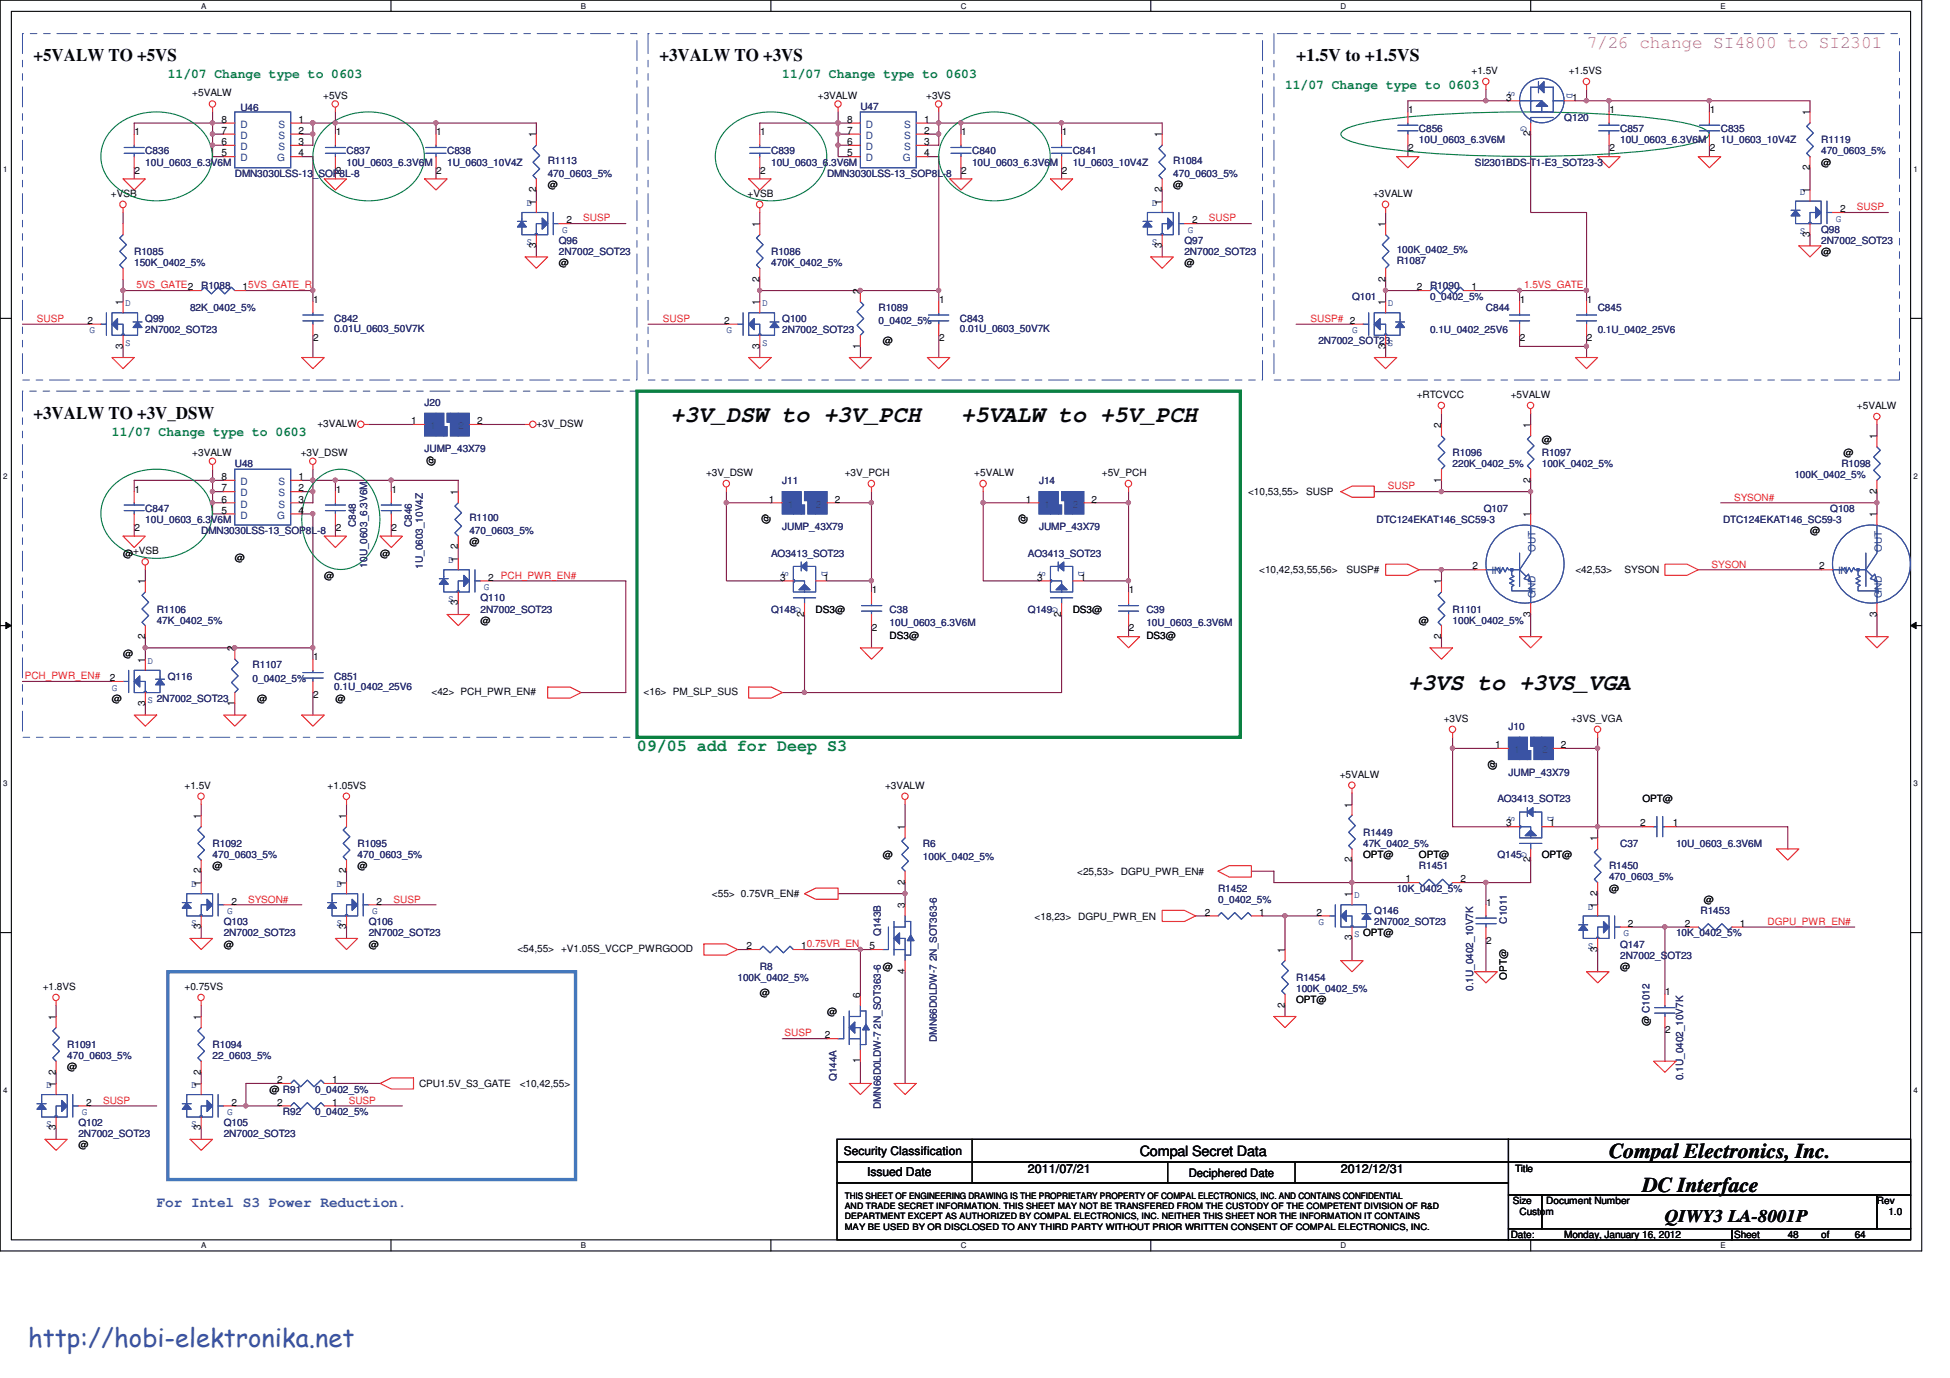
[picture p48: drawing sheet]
<svg xmlns="http://www.w3.org/2000/svg" width="297mm" height="210mm" viewBox="0 0 297 210" stroke-linecap="round" stroke-linejoin="round" font-family="sans-serif">
<defs><g id="words">
<text font-size="3.9" fill="#3953a4" x="4.3" y="205.2">http://hobi-elektronika.net</text>
<g font-size="3.6" fill="#040505">
<text x="102.1" y="64.3">+3V_DSW to +3V_PCH</text>
<text x="146.4" y="64.3">+5VALW to +5V_PCH</text>
<text x="214.5" y="105.1">+3VS to +3VS_VGA</text>
</g>
<g font-size="3.2" fill="#040505">
<text x="245.1" y="176.5">Compal Electronics, Inc.</text>
<text x="250.2" y="181.6">DC Interface</text>
</g>
<g font-size="2.7" fill="#040505">
<text x="5.1" y="9.4">+5VALW TO +5VS</text>
<text x="100.5" y="9.4">+3VALW TO +3VS</text>
<text x="197.4" y="9.4">+1.5V to +1.5VS</text>
<text x="5.1" y="63.8">+3VALW TO +3V_DSW</text>
<text x="253.6" y="186.3">QIWY3 LA-8001P</text>
</g>
<text font-size="2.7" fill="#b8529f" x="241.7" y="7.3">7/26 change SI4800 to SI2301</text>
<text font-size="2.5" fill="#0a8141" x="97" y="114.4">09/05 add for Deep S3</text>
<text font-size="2.2" fill="#040505" x="173.6" y="176.1">Compal Secret Data</text>
<text font-size="2.2" fill="#3a53a4" x="23.9" y="183.9">For Intel S3 Power Reduction.</text>
<g font-size="2" fill="#0a8141">
<text x="25.6" y="11.9">11/07 Change type to 0603</text>
<text x="119.2" y="11.9">11/07 Change type to 0603</text>
<text x="195.7" y="13.6">11/07 Change type to 0603</text>
<text x="17.1" y="66.4">11/07 Change type to 0603</text>
</g>
<g font-size="1.9" fill="#040505">
<text x="132.1" y="179.2">Issued Date</text>
<text x="156.6" y="178.7">2011/07/21</text>
<text x="204.3" y="178.7">2012/12/31</text>
</g>
<g font-size="1.8" fill="#040505">
<text x="128.5" y="175.9">Security Classification</text>
<text x="181.1" y="179.3">Deciphered Date</text>
</g>
<g font-size="1.5" fill="#040505">
<text x="224.2" y="11.3">+1.5V</text>
<text x="239" y="11.3">+1.5VS</text>
<text x="29.3" y="14.7">+5VALW</text>
<text x="49.2" y="15">+5VS</text>
<text x="124.6" y="15">+3VALW</text>
<text x="141.1" y="15">+3VS</text>
<text x="214.5" y="17.2">1</text>
<text x="229.4" y="15.3">3</text>
<text x="239.5" y="15.3">1</text>
<text x="245.1" y="17.2">1</text>
<text x="260.4" y="17.2">1</text>
<text x="275.7" y="17.6" transform="rotate(-90 275.7 17.6)">1</text>
<text x="20.5" y="20.6">1</text>
<text x="33.7" y="18.7">8</text>
<text x="33.7" y="20.4">7</text>
<text x="33.7" y="22.1">6</text>
<text x="33.7" y="23.8">5</text>
<text x="45.5" y="18.7">1</text>
<text x="45.5" y="20.4">2</text>
<text x="45.5" y="22.1">3</text>
<text x="45.5" y="23.8">4</text>
<text x="51.1" y="20.6">1</text>
<text x="66.5" y="20.6">1</text>
<text x="81.7" y="21" transform="rotate(-90 81.7 21)">1</text>
<text x="115.8" y="20.6">1</text>
<text x="129" y="18.7">8</text>
<text x="129" y="20.4">7</text>
<text x="129" y="22.1">6</text>
<text x="129" y="23.8">5</text>
<text x="140.8" y="18.7">1</text>
<text x="140.8" y="20.4">2</text>
<text x="140.8" y="22.1">3</text>
<text x="140.8" y="23.8">4</text>
<text x="146.4" y="20.6">1</text>
<text x="161.8" y="20.6">1</text>
<text x="177" y="21" transform="rotate(-90 177 21)">1</text>
<text x="214.5" y="23">2</text>
<text x="233.1" y="20.8" transform="rotate(-90 233.1 20.8)">2</text>
<text x="245.1" y="23">2</text>
<text x="260.4" y="23">2</text>
<text x="20.5" y="26.5">2</text>
<text x="51.1" y="26.5">2</text>
<text x="66.5" y="26.5">2</text>
<text x="81.7" y="29.3" transform="rotate(-90 81.7 29.3)">2</text>
<text x="83.4" y="28.7">@</text>
<text x="115.8" y="26.5">2</text>
<text x="146.4" y="26.5">2</text>
<text x="161.8" y="26.5">2</text>
<text x="177" y="29.3" transform="rotate(-90 177 29.3)">2</text>
<text x="178.7" y="28.7">@</text>
<text x="275.7" y="29.5" transform="rotate(-90 275.7 29.5)">1</text>
<text x="275.7" y="25.9" transform="rotate(-90 275.7 25.9)">2</text>
<text x="277.4" y="25.3">@</text>
<text x="16.9" y="30">+VSB</text>
<text x="81.7" y="31.2" transform="rotate(-90 81.7 31.2)">1</text>
<text x="86.3" y="34">2</text>
<text x="113.9" y="30">+VSB</text>
<text x="115.7" y="34.6" transform="rotate(-90 115.7 34.6)">1</text>
<text x="177" y="31.2" transform="rotate(-90 177 31.2)">1</text>
<text x="181.6" y="34">2</text>
<text x="209.2" y="30">+3VALW</text>
<text x="211" y="34.6" transform="rotate(-90 211 34.6)">1</text>
<text x="280.3" y="32.3">2</text>
<text x="81.7" y="37.8" transform="rotate(-90 81.7 37.8)">3</text>
<text x="85.1" y="40.6">@</text>
<text x="177" y="37.8" transform="rotate(-90 177 37.8)">3</text>
<text x="180.4" y="40.6">@</text>
<text x="275.7" y="36.1" transform="rotate(-90 275.7 36.1)">3</text>
<text x="277.4" y="38.9">@</text>
<text x="18.7" y="46.5" transform="rotate(-90 18.7 46.5)">1</text>
<text x="37" y="44.2">15VS_GATE_R</text>
<text x="47.7" y="46.1">1</text>
<text x="115.7" y="46.5" transform="rotate(-90 115.7 46.5)">1</text>
<text x="115.7" y="42.9" transform="rotate(-90 115.7 42.9)">2</text>
<text x="131" y="44.8" transform="rotate(-90 131 44.8)">2</text>
<text x="143" y="46.1">1</text>
<text x="211" y="46.5" transform="rotate(-90 211 46.5)">1</text>
<text x="211" y="42.9" transform="rotate(-90 211 42.9)">2</text>
<text x="215.8" y="44.2">2</text>
<text x="224.2" y="44.2">1</text>
<text x="231.5" y="46.1">1</text>
<text x="241.7" y="46.1">1</text>
<text x="13.3" y="49.4">2</text>
<text x="18.7" y="53.1" transform="rotate(-90 18.7 53.1)">3</text>
<text x="47.7" y="52">2</text>
<text x="110.3" y="49.4">2</text>
<text x="115.7" y="53.1" transform="rotate(-90 115.7 53.1)">3</text>
<text x="131" y="53.1" transform="rotate(-90 131 53.1)">1</text>
<text x="134.5" y="52.5">@</text>
<text x="143" y="52">2</text>
<text x="211" y="53.1" transform="rotate(-90 211 53.1)">3</text>
<text x="231.5" y="52">2</text>
<text x="241.7" y="52">2</text>
<text x="48.3" y="65.1">+3VALW</text>
<text x="62.6" y="64.6">1</text>
<text x="72.7" y="64.6">2</text>
<text x="81.7" y="65.1">+3V_DSW</text>
<text x="215.8" y="60.7">+RTCVCC</text>
<text x="219.5" y="65.2" transform="rotate(-90 219.5 65.2)">2</text>
<text x="230.1" y="60.7">+5VALW</text>
<text x="233.1" y="65.2" transform="rotate(-90 233.1 65.2)">1</text>
<text x="282.9" y="62.4">+5VALW</text>
<text x="29.3" y="69.5">+3VALW</text>
<text x="45.8" y="69.5">+3V_DSW</text>
<text x="66.1" y="71" transform="rotate(-90 66.1 71)">@</text>
<text x="234.9" y="67.5">@</text>
<text x="280.8" y="69.5">@</text>
<text x="285.9" y="66.9" transform="rotate(-90 285.9 66.9)">1</text>
<text x="20.5" y="75.1">1</text>
<text x="33.7" y="73.1">8</text>
<text x="33.7" y="74.9">7</text>
<text x="33.7" y="76.6">6</text>
<text x="45.5" y="73.1">1</text>
<text x="45.5" y="74.9">2</text>
<text x="45.5" y="76.6">3</text>
<text x="51.1" y="75.1">1</text>
<text x="59.6" y="75.1">1</text>
<text x="69.8" y="75.4" transform="rotate(-90 69.8 75.4)">1</text>
<text x="107.6" y="72.6">+3V_DSW</text>
<text x="117.1" y="76.6">1</text>
<text x="127.2" y="76.6">2</text>
<text x="128.7" y="72.6">+3V_PCH</text>
<text x="148.4" y="72.6">+5VALW</text>
<text x="156.2" y="76.6">1</text>
<text x="166.3" y="76.6">2</text>
<text x="167.8" y="72.6">+5V_PCH</text>
<text x="190.1" y="75.5">&lt;10,53,55&gt;</text>
<text x="199" y="75.5">SUSP</text>
<text x="219.5" y="73.5" transform="rotate(-90 219.5 73.5)">1</text>
<text x="233.1" y="73.5" transform="rotate(-90 233.1 73.5)">2</text>
<text x="285.9" y="75.2" transform="rotate(-90 285.9 75.2)">2</text>
<text x="20.5" y="80.9">2</text>
<text x="33.7" y="78.3">5</text>
<text x="45.5" y="78.3">4</text>
<text x="51.1" y="80.9">2</text>
<text x="59.6" y="80.9">2</text>
<text x="69.8" y="83.7" transform="rotate(-90 69.8 83.7)">2</text>
<text x="71.5" y="83.1">@</text>
<text x="117.2" y="79.8" transform="rotate(-90 117.2 79.8)">@</text>
<text x="156.3" y="79.8" transform="rotate(-90 156.3 79.8)">@</text>
<text x="233.1" y="78.8" transform="rotate(-90 233.1 78.8)">1</text>
<text x="275.7" y="81.4">@</text>
<text x="285.9" y="78.8" transform="rotate(-90 285.9 78.8)">1</text>
<text x="18.8" y="84.8">@+VSB</text>
<text x="22.1" y="89" transform="rotate(-90 22.1 89)">1</text>
<text x="35.8" y="85.5">@</text>
<text x="49.4" y="88.2">@</text>
<text x="57.9" y="84.8">@</text>
<text x="69.8" y="85.6" transform="rotate(-90 69.8 85.6)">1</text>
<text x="74.4" y="88.5">2 PCH_PWR_EN#</text>
<text x="118.8" y="88.5">3</text>
<text x="125.4" y="88.5">1</text>
<text x="158" y="88.5">3</text>
<text x="164.6" y="88.5">1</text>
<text x="191.8" y="87.4">&lt;10,42,53,55,56&gt;</text>
<text x="205.1" y="87.4">SUSP#</text>
<text x="219.5" y="89" transform="rotate(-90 219.5 89)">1</text>
<text x="224.3" y="86.8">2</text>
<text x="240" y="87.4">&lt;42,53&gt;</text>
<text x="247.5" y="87.4">SYSON</text>
<text x="277.1" y="86.8">2</text>
<text x="69.8" y="92.2" transform="rotate(-90 69.8 92.2)">3</text>
<text x="73.2" y="95">@</text>
<text x="122.5" y="94" transform="rotate(-90 122.5 94)">2</text>
<text x="124.2" y="93.3">DS3@</text>
<text x="132.8" y="90.4">1</text>
<text x="161.7" y="94" transform="rotate(-90 161.7 94)">2</text>
<text x="163.4" y="93.3">DS3@</text>
<text x="172" y="90.4">1</text>
<text x="216.2" y="95">@</text>
<text x="233.1" y="94" transform="rotate(-90 233.1 94)">3</text>
<text x="285.9" y="94" transform="rotate(-90 285.9 94)">3</text>
<text x="18.8" y="100.1">@</text>
<text x="22.1" y="101" transform="rotate(-90 22.1 101)">1</text>
<text x="22.1" y="97.4" transform="rotate(-90 22.1 97.4)">2</text>
<text x="35.7" y="99.3" transform="rotate(-90 35.7 99.3)">2</text>
<text x="47.7" y="100.6">1</text>
<text x="132.8" y="96.2">2</text>
<text x="135.5" y="97.4">DS3@</text>
<text x="172" y="96.2">2</text>
<text x="174.6" y="97.4">DS3@</text>
<text x="219.5" y="97.4" transform="rotate(-90 219.5 97.4)">2</text>
<text x="16.7" y="103.8">2</text>
<text x="17.1" y="106.9">@</text>
<text x="22.1" y="107.6" transform="rotate(-90 22.1 107.6)">3</text>
<text x="35.7" y="107.6" transform="rotate(-90 35.7 107.6)">1</text>
<text x="39.2" y="106.9">@</text>
<text x="47.7" y="106.4">2</text>
<text x="51.1" y="106.9">@</text>
<text x="65.7" y="105.9">&lt;42&gt; PCH_PWR_EN#</text>
<text x="98" y="105.9">&lt;16&gt; PM_SLP_SUS</text>
<text x="219.9" y="110">+3VS</text>
<text x="239.3" y="110">+3VS_VGA</text>
<text x="204.1" y="118.5">+5VALW</text>
<text x="227.7" y="114">1</text>
<text x="227.8" y="117.3" transform="rotate(-90 227.8 117.3)">@</text>
<text x="237.8" y="114">2</text>
<text x="28.1" y="120.2">+1.5V</text>
<text x="30.6" y="124.8" transform="rotate(-90 30.6 124.8)">1</text>
<text x="49.9" y="120.2">+1.05VS</text>
<text x="52.7" y="124.8" transform="rotate(-90 52.7 124.8)">1</text>
<text x="134.8" y="120.2">+3VALW</text>
<text x="205.9" y="123.1" transform="rotate(-90 205.9 123.1)">1</text>
<text x="229.4" y="125.9">3</text>
<text x="236" y="125.9">1</text>
<text x="249.8" y="125.9">2</text>
<text x="250.2" y="122.3">OPT@</text>
<text x="254.8" y="125.9">1</text>
<text x="134.5" y="130.8">@</text>
<text x="137.8" y="126.5" transform="rotate(-90 137.8 126.5)">1</text>
<text x="205.9" y="131.4" transform="rotate(-90 205.9 131.4)">2</text>
<text x="207.6" y="130.8">OPT@</text>
<text x="216.2" y="130.8">OPT@</text>
<text x="233.1" y="131.4" transform="rotate(-90 233.1 131.4)">2</text>
<text x="234.9" y="130.8">OPT@</text>
<text x="243.3" y="128.2" transform="rotate(-90 243.3 128.2)">1</text>
<text x="30.6" y="135" transform="rotate(-90 30.6 135)">1</text>
<text x="30.6" y="133.1" transform="rotate(-90 30.6 133.1)">2</text>
<text x="32.4" y="132.5">@</text>
<text x="35.3" y="137.8">2</text>
<text x="52.7" y="135" transform="rotate(-90 52.7 135)">1</text>
<text x="52.7" y="133.1" transform="rotate(-90 52.7 133.1)">2</text>
<text x="54.5" y="132.5">@</text>
<text x="57.4" y="137.8">2</text>
<text x="108.5" y="136.7">&lt;55&gt; 0.75VR_EN#</text>
<text x="137.8" y="134.8" transform="rotate(-90 137.8 134.8)">2</text>
<text x="164.1" y="133.3">&lt;25,53&gt; DGPU_PWR_EN#</text>
<text x="205.9" y="136.7" transform="rotate(-90 205.9 136.7)">1</text>
<text x="214.1" y="134.4">1</text>
<text x="222.5" y="134.4">2</text>
<text x="243.3" y="136.5" transform="rotate(-90 243.3 136.5)">2</text>
<text x="245.1" y="135.9">@</text>
<text x="259.5" y="137.6">@</text>
<text x="30.6" y="141.6" transform="rotate(-90 30.6 141.6)">3</text>
<text x="52.7" y="141.6" transform="rotate(-90 52.7 141.6)">3</text>
<text x="137.8" y="138.4" transform="rotate(-90 137.8 138.4)">3</text>
<text x="157.6" y="140.1">&lt;18,23&gt; DGPU_PWR_EN</text>
<text x="183.5" y="139.5">2</text>
<text x="191.8" y="139.5">1</text>
<text x="200.5" y="139.5">2</text>
<text x="205.9" y="143.3" transform="rotate(-90 205.9 143.3)">3</text>
<text x="226.4" y="138">1</text>
<text x="226.4" y="143.8">2</text>
<text x="243.3" y="138.4" transform="rotate(-90 243.3 138.4)">1</text>
<text x="248" y="141.2">2</text>
<text x="256.7" y="141.2">2</text>
<text x="265" y="141.2">1</text>
<text x="34.1" y="144.4">@</text>
<text x="56.2" y="144.4">@</text>
<text x="78.8" y="145.1">&lt;54,55&gt; +V1.05S_VCCP_PWRGOOD</text>
<text x="113.7" y="144.6">2</text>
<text x="122" y="144.6">10.75VR_EN</text>
<text x="132.5" y="144.6">5</text>
<text x="134.5" y="147.8">@</text>
<text x="137.8" y="148.4" transform="rotate(-90 137.8 148.4)">4</text>
<text x="195.7" y="145.2" transform="rotate(-90 195.7 145.2)">1</text>
<text x="229.5" y="149.3" transform="rotate(-90 229.5 149.3)">OPT@</text>
<text x="243.3" y="145" transform="rotate(-90 243.3 145)">3</text>
<text x="246.8" y="147.8">@</text>
<text x="6.5" y="150.8">+1.8VS</text>
<text x="8.5" y="155.4" transform="rotate(-90 8.5 155.4)">1</text>
<text x="28.1" y="150.8">+0.75VS</text>
<text x="30.6" y="155.4" transform="rotate(-90 30.6 155.4)">1</text>
<text x="115.7" y="151.8">@</text>
<text x="126" y="154.6">@</text>
<text x="131" y="152" transform="rotate(-90 131 152)">6</text>
<text x="195.7" y="153.5" transform="rotate(-90 195.7 153.5)">2</text>
<text x="197.4" y="152.9">OPT@</text>
<text x="253.7" y="151.7">1</text>
<text x="125.6" y="158.2">2</text>
<text x="251.3" y="156.4" transform="rotate(-90 251.3 156.4)">@ C1012</text>
<text x="253.7" y="157.5">2</text>
<text x="8.5" y="165.6" transform="rotate(-90 8.5 165.6)">1</text>
<text x="8.5" y="163.7" transform="rotate(-90 8.5 163.7)">2</text>
<text x="10.2" y="163.1">@</text>
<text x="30.6" y="165.6" transform="rotate(-90 30.6 165.6)">1</text>
<text x="30.6" y="163.7" transform="rotate(-90 30.6 163.7)">2</text>
<text x="41.1" y="166.5">@ R91</text>
<text x="42.2" y="165.1">2</text>
<text x="50.6" y="165.1">1</text>
<text x="63.8" y="165.6">CPU1.5V_S3_GATE</text>
<text x="79.2" y="165.6">&lt;10,42,55&gt;</text>
<text x="131" y="162" transform="rotate(-90 131 162)">1</text>
<text x="8.5" y="172.3" transform="rotate(-90 8.5 172.3)">3</text>
<text x="13.1" y="168.5">2</text>
<text x="30.6" y="172.3" transform="rotate(-90 30.6 172.3)">3</text>
<text x="35.3" y="168.5">2</text>
<text x="42.2" y="168.5">2</text>
<text x="50.6" y="168.5">1</text>
<text x="11.9" y="175">@</text>
<text x="230.8" y="178.6">Title</text>
<text x="230.5" y="183.5">Size</text>
<text x="231.5" y="185.2">Custom</text>
<text x="235.5" y="183.5">Document Number</text>
<text x="285.9" y="183.5">Rev</text>
<text x="287.7" y="185.2">1.0</text>
<text x="230.1" y="188.6">Date:</text>
<text x="238.3" y="188.6">Monday, January 16, 2012</text>
<text x="264.2" y="188.6">Sheet</text>
<text x="272.3" y="188.6">48</text>
<text x="277.4" y="188.6">of</text>
<text x="282.5" y="188.6">64</text>
</g>
<g font-size="1.5" fill="#2d2d72">
<text x="36.6" y="16.9">U46</text>
<text x="131.1" y="16.8">U47</text>
<text x="22.1" y="23.5">C836</text>
<text x="52.8" y="23.5">C837</text>
<text x="68.1" y="23.5">C838</text>
<text x="117.5" y="23.5">C839</text>
<text x="148.1" y="23.5">C840</text>
<text x="163.4" y="23.5">C841</text>
<text x="216.2" y="20.1">C856</text>
<text x="216.2" y="21.8">10U_0603_6.3V6M</text>
<text x="238.3" y="18.5">Q120</text>
<text x="246.8" y="20.1">C857</text>
<text x="246.8" y="21.8">10U_0603_6.3V6M</text>
<text x="262.1" y="20.1">C835</text>
<text x="262.1" y="21.8">1U_0603_10V4Z</text>
<text x="277.4" y="21.8">R1119</text>
<text x="277.4" y="23.5">470_0603_5%</text>
<text x="22.1" y="25.3">10U_0603_6.3V6M</text>
<text x="35.8" y="27">DMN3030LSS-13_SOP8L-8</text>
<text x="52.8" y="25.3">10U_0603_6.3V6M</text>
<text x="68.1" y="25.3">1U_0603_10V4Z</text>
<text x="83.4" y="24.9">R1113</text>
<text x="83.4" y="27">470_0603_5%</text>
<text x="117.5" y="25.3">10U_0603_6.3V6M</text>
<text x="126" y="27">DMN3030LSS-13_SOP8L-8</text>
<text x="148.1" y="25.3">10U_0603_6.3V6M</text>
<text x="163.4" y="25.3">1U_0603_10V4Z</text>
<text x="178.7" y="24.9">R1084</text>
<text x="178.7" y="27">470_0603_5%</text>
<text x="224.7" y="25.3">SI2301BDS-T1-E3_SOT23-3</text>
<text x="277.4" y="35.5">Q98</text>
<text x="20.4" y="38.9">R1085</text>
<text x="20.4" y="40.6">150K_0402_5%</text>
<text x="85.1" y="37.2">Q96</text>
<text x="85.1" y="38.9">2N7002_SOT23</text>
<text x="117.5" y="38.9">R1086</text>
<text x="117.5" y="40.6">470K_0402_5%</text>
<text x="180.4" y="37.2">Q97</text>
<text x="180.4" y="38.9">2N7002_SOT23</text>
<text x="212.8" y="40.2">R1087</text>
<text x="212.8" y="38.5">100K_0402_5%</text>
<text x="277.4" y="37.2">2N7002_SOT23</text>
<text x="29" y="47.4">82K_0402_5%</text>
<text x="30.6" y="44">R1088</text>
<text x="133.8" y="47.4">R1089</text>
<text x="205.9" y="45.7">Q101</text>
<text x="217.8" y="44">R1090</text>
<text x="217.8" y="45.7">0_0402_5%</text>
<text x="226.4" y="47.4">C844</text>
<text x="243.4" y="47.4">C845</text>
<text x="22.1" y="49.1">Q99</text>
<text x="22.1" y="50.8">2N7002_SOT23</text>
<text x="50.9" y="49.1">C842</text>
<text x="50.9" y="50.6">0.01U_0603_50V7K</text>
<text x="119.2" y="49.1">Q100</text>
<text x="119.2" y="50.8">2N7002_SOT23</text>
<text x="133.8" y="49.4">0_0402_5%</text>
<text x="146.2" y="49.1">C843</text>
<text x="146.2" y="50.6">0.01U_0603_50V7K</text>
<text x="200.8" y="52.5">2N7002_SOT23S</text>
<text x="217.8" y="50.8">0.1U_0402_25V6</text>
<text x="243.4" y="50.8">0.1U_0402_25V6</text>
<text x="64.7" y="61.8">J20</text>
<text x="35.8" y="71.2">U48</text>
<text x="64.7" y="68.8">JUMP_43X79</text>
<text x="221.3" y="69.5">R1096</text>
<text x="221.3" y="71.2">220K_0402_5%</text>
<text x="234.9" y="69.5">R1097</text>
<text x="234.9" y="71.2">100K_0402_5%</text>
<text x="280.5" y="71.2">R1098</text>
<text x="119.2" y="73.7">J11</text>
<text x="158.3" y="73.7">J14</text>
<text x="273.3" y="72.9">100K_0402_5%</text>
<text x="22.1" y="78">C847</text>
<text x="22.1" y="79.7">10U_0603_6.3V6M</text>
<text x="30.6" y="81.4">DMN3030LSS-13_SOP8L-8</text>
<text x="54.2" y="80.3" transform="rotate(-90 54.2 80.3)">C848</text>
<text x="62.7" y="80.3" transform="rotate(-90 62.7 80.3)">C846</text>
<text x="71.5" y="79.4">R1100</text>
<text x="71.5" y="81.4">470_0603_5%</text>
<text x="119.2" y="80.7">JUMP_43X79</text>
<text x="158.3" y="80.7">JUMP_43X79</text>
<text x="209.7" y="79.7">DTC124EKAT146_SC59-3</text>
<text x="226" y="78">Q107</text>
<text x="262.5" y="79.7">DTC124EKAT146_SC59-3</text>
<text x="278.8" y="78">Q108</text>
<text x="55.9" y="86.5" transform="rotate(-90 55.9 86.5)">10U_0603_6.3V6M</text>
<text x="64.4" y="86.7" transform="rotate(-90 64.4 86.7)">1U_0603_10V4Z</text>
<text x="117.5" y="84.8">AO3413_SOT23</text>
<text x="156.6" y="84.8">AO3413_SOT23</text>
<text x="23.9" y="93.3">R1106</text>
<text x="23.9" y="95">47K_0402_5%</text>
<text x="73.2" y="91.6">Q110</text>
<text x="73.2" y="93.3">2N7002_SOT23</text>
<text x="117.5" y="93.3">Q148</text>
<text x="135.5" y="93.3">C38</text>
<text x="135.5" y="95.4">10U_0603_6.3V6M</text>
<text x="156.6" y="93.3">Q149</text>
<text x="174.6" y="93.3">C39</text>
<text x="174.6" y="95.4">10U_0603_6.3V6M</text>
<text x="221.3" y="93.3">R1101</text>
<text x="221.3" y="95">100K_0402_5%</text>
<text x="38.5" y="101.9">R1107</text>
<text x="25.6" y="103.5">Q116</text>
<text x="38.5" y="103.9">0_0402_5%</text>
<text x="50.9" y="103.5">C851</text>
<text x="50.9" y="105.1">0.1U_0402_25V6</text>
<text x="229.8" y="111.2">J10</text>
<text x="229.8" y="118.2">JUMP_43X79</text>
<text x="228.1" y="122.3">AO3413_SOT23</text>
<text x="32.4" y="129.1">R1092</text>
<text x="32.4" y="130.8">470_0603_5%</text>
<text x="54.5" y="129.1">R1095</text>
<text x="54.5" y="130.8">470_0603_5%</text>
<text x="140.6" y="129.1">R6</text>
<text x="140.6" y="131.1">100K_0402_5%</text>
<text x="207.6" y="127.4">R1449</text>
<text x="207.6" y="129.1">47K_0402_5%</text>
<text x="228.1" y="130.8">Q145</text>
<text x="246.8" y="129.1">C37</text>
<text x="255.3" y="129.1">10U_0603_6.3V6M</text>
<text x="185.5" y="135.9">R1452</text>
<text x="185.5" y="137.6">0_0402_5%</text>
<text x="212.8" y="135.9">10K_0402_5%</text>
<text x="216.2" y="132.5">R1451</text>
<text x="245.1" y="132.5">R1450</text>
<text x="245.1" y="134.2">470_0603_5%</text>
<text x="34.1" y="141">Q103</text>
<text x="34.1" y="142.7">2N7002_SOT23</text>
<text x="56.2" y="141">Q106</text>
<text x="56.2" y="142.7">2N7002_SOT23</text>
<text x="134.2" y="142.7" transform="rotate(-90 134.2 142.7)">Q143B</text>
<text x="209.3" y="139.3">Q146</text>
<text x="209.3" y="141">2N7002_SOT23</text>
<text x="229.5" y="140.8" transform="rotate(-90 229.5 140.8)">C1011</text>
<text x="255.3" y="142.7">10K_0402_5%</text>
<text x="259" y="139.3">R1453</text>
<text x="112.3" y="149.5">100K_0402_5%</text>
<text x="115.7" y="147.8">R8</text>
<text x="197.4" y="149.5">R1454</text>
<text x="246.8" y="144.4">Q147</text>
<text x="246.8" y="146.1">2N7002_SOT23</text>
<text x="197.4" y="151.2">100K_0402_5%</text>
<text x="224.4" y="151" transform="rotate(-90 224.4 151)">0.1U_0402_10V7K</text>
<text x="10.2" y="159.7">R1091</text>
<text x="10.2" y="161.4">470_0603_5%</text>
<text x="32.4" y="159.7">R1094</text>
<text x="32.4" y="161.4">22_0603_5%</text>
<text x="142.7" y="158.8" transform="rotate(-90 142.7 158.8)">DMN66D0LDW-7 2N_SOT363-6</text>
<text x="48" y="166.5">0_0402_5%</text>
<text x="127.4" y="164.8" transform="rotate(-90 127.4 164.8)">Q144A</text>
<text x="256.4" y="164.6" transform="rotate(-90 256.4 164.6)">0.1U_0402_10V7K</text>
<text x="11.9" y="171.6">Q102</text>
<text x="11.9" y="173.3">2N7002_SOT23</text>
<text x="34.1" y="171.6">Q105</text>
<text x="34.1" y="173.3">2N7002_SOT23</text>
<text x="43.1" y="169.9">R92</text>
<text x="48" y="169.9">0_0402_5%</text>
<text x="134.2" y="169" transform="rotate(-90 134.2 169)">DMN66D0LDW-7 2N_SOT363-6</text>
</g>
<g font-size="1.5" fill="#3a53a4">
<text x="229.8" y="13.8" transform="rotate(90 229.8 13.8)">S</text>
<text x="238.7" y="14.1" transform="rotate(90 238.7 14.1)">D</text>
<text x="231.7" y="19.3" transform="rotate(90 231.7 19.3)">G</text>
<text x="274.2" y="29.7">D</text>
<text x="80.2" y="31.4">D</text>
<text x="85.6" y="35.5">G</text>
<text x="175.5" y="31.4">D</text>
<text x="180.9" y="35.5">G</text>
<text x="274.2" y="35.6">S</text>
<text x="279.7" y="33.8">G</text>
<text x="80.2" y="37.3">S</text>
<text x="175.5" y="37.3">S</text>
<text x="19.1" y="46.7">D</text>
<text x="116.1" y="46.7">D</text>
<text x="211.4" y="46.7">D</text>
<text x="13.6" y="50.8">G</text>
<text x="19.1" y="52.7">S</text>
<text x="110.7" y="50.8">G</text>
<text x="116.1" y="52.7">S</text>
<text x="205.9" y="50.8">G</text>
<text x="68.3" y="85.8">D</text>
<text x="73.7" y="89.9">G</text>
<text x="119.2" y="87" transform="rotate(90 119.2 87)">S</text>
<text x="125.2" y="87" transform="rotate(90 125.2 87)">D</text>
<text x="158.4" y="87" transform="rotate(90 158.4 87)">S</text>
<text x="164.3" y="87" transform="rotate(90 164.3 87)">D</text>
<text x="68.3" y="91.8">S</text>
<text x="121.1" y="92.5" transform="rotate(90 121.1 92.5)">G</text>
<text x="160.2" y="92.5" transform="rotate(90 160.2 92.5)">G</text>
<text x="22.5" y="101.2">D</text>
<text x="17.1" y="105.2">G</text>
<text x="22.5" y="107.1">S 2N7002_SOT23</text>
<text x="229.8" y="124.4" transform="rotate(90 229.8 124.4)">S</text>
<text x="235.8" y="124.4" transform="rotate(90 235.8 124.4)">D</text>
<text x="231.7" y="129.9" transform="rotate(90 231.7 129.9)">G</text>
<text x="29.1" y="135.2">D</text>
<text x="51.3" y="135.2">D</text>
<text x="206.3" y="136.9">D</text>
<text x="29.1" y="141.1">S</text>
<text x="34.6" y="139.3">G</text>
<text x="51.3" y="141.1">S</text>
<text x="56.7" y="139.3">G</text>
<text x="200.8" y="141">G</text>
<text x="206.3" y="142.8">S OPT@</text>
<text x="241.8" y="138.6">D</text>
<text x="247.3" y="142.7">G</text>
<text x="241.8" y="144.6">S</text>
<text x="7" y="165.8">D</text>
<text x="29.1" y="165.8">D</text>
<text x="7" y="171.8">S</text>
<text x="12.4" y="169.9">G</text>
<text x="29.1" y="171.8">S</text>
<text x="34.6" y="169.9">G</text>
</g>
<g font-size="1.5" fill="#1d437e">
<text x="36.6" y="19.5">D</text>
<text x="36.6" y="21.2">D</text>
<text x="36.6" y="22.9">D</text>
<text x="42.4" y="19.5">S</text>
<text x="42.4" y="21.2">S</text>
<text x="42.4" y="22.9">S</text>
<text x="131.9" y="19.5">D</text>
<text x="131.9" y="21.2">D</text>
<text x="131.9" y="22.9">D</text>
<text x="137.7" y="19.5">S</text>
<text x="137.7" y="21.2">S</text>
<text x="137.7" y="22.9">S</text>
<text x="36.6" y="24.6">D</text>
<text x="42.2" y="24.6">G</text>
<text x="131.9" y="24.6">D</text>
<text x="137.5" y="24.6">G</text>
<text x="36.6" y="73.9">D</text>
<text x="36.6" y="75.6">D</text>
<text x="36.6" y="77.3">D</text>
<text x="42.4" y="73.9">S</text>
<text x="42.4" y="75.6">S</text>
<text x="42.4" y="77.3">S</text>
<text x="36.6" y="79">D</text>
<text x="42.2" y="79">G</text>
<text x="227.2" y="87.5">IN</text>
<text x="233.9" y="84.1" transform="rotate(-90 233.9 84.1)">OUT</text>
<text x="280" y="87.5">IN</text>
<text x="286.6" y="84.1" transform="rotate(-90 286.6 84.1)">OUT</text>
<text x="233.9" y="91.1" transform="rotate(-90 233.9 91.1)">GND</text>
<text x="286.6" y="91.1" transform="rotate(-90 286.6 91.1)">GND</text>
</g>
<g font-size="1.5" fill="#ec2426">
<text x="88.9" y="33.7">SUSP</text>
<text x="184.1" y="33.7">SUSP</text>
<text x="282.9" y="32">SUSP</text>
<text x="20.8" y="43.9">5VS_GATE2</text>
<text x="232.2" y="43.9">1.5VS_GATE</text>
<text x="5.6" y="49.1">SUSP</text>
<text x="101" y="49.1">SUSP</text>
<text x="199.6" y="49.1">SUSP# 2</text>
<text x="211.4" y="74.6">SUSP</text>
<text x="264.2" y="76.3">SYSON#</text>
<text x="260.7" y="86.5">SYSON</text>
<text x="3.8" y="103.5">PCH_PWR_EN#</text>
<text x="37.8" y="137.5">SYSON#</text>
<text x="59.9" y="137.5">SUSP</text>
<text x="269.2" y="140.9">DGPU_PWR_EN#</text>
<text x="119.5" y="157.9">SUSP</text>
<text x="15.7" y="168.2">SUSP</text>
<text x="53.1" y="168.2">SUSP</text>
</g>
<g font-size="1.4" fill="#040505">
<text x="128.7" y="182.7">THIS SHEET OF ENGINEERING DRAWING IS THE PROPRIETARY PROPERTY OF COMPAL ELECTRONICS, INC. AND CONTAINS CONFIDENTIAL</text>
<text x="128.7" y="187.4">MAY BE USED BY OR DISCLOSED TO ANY THIRD PARTY WITHOUT PRIOR WRITTEN CONSENT OF COMPAL ELECTRONICS, INC.</text>
</g>
<g font-size="1.3" fill="#040505">
<text x="128.7" y="184.2">AND TRADE SECRET INFORMATION. THIS SHEET MAY NOT BE TRANSFERED FROM THE CUSTODY OF THE COMPETENT DIVISION OF R&amp;D</text>
<text x="128.7" y="185.8">DEPARTMENT EXCEPT AS AUTHORIZED BY COMPAL ELECTRONICS, INC. NEITHER THIS SHEET NOR THE INFORMATION IT CONTAINS</text>
</g>
<g font-size="1.2" fill="#040505">
<text x="30.6" y="1.3">A</text>
<text x="88.5" y="1.3">B</text>
<text x="146.3" y="1.3">C</text>
<text x="204.2" y="1.3">D</text>
<text x="262.1" y="1.3">E</text>
<text x=".5" y="26.2">1</text>
<text x="291.5" y="26.2">1</text>
<text x=".5" y="73">2</text>
<text x="291.5" y="73">2</text>
<text x=".5" y="119.8">3</text>
<text x="291.5" y="119.8">3</text>
<text x=".5" y="166.6">4</text>
<text x="291.5" y="166.6">4</text>
<text x="30.6" y="190.2">A</text>
<text x="88.5" y="190.2">B</text>
<text x="146.3" y="190.2">C</text>
<text x="204.2" y="190.2">D</text>
<text x="262.1" y="190.2">E</text>
</g>
</g></defs>
<path d="M0 0h292.7v190.6h-292.7zM1.7 1.7h289.3v187.2h-289.3z" fill="none" stroke="#040505" stroke-width=".17"/>
<g fill="#fff">
<path d="M30.6 .2h.8v1.4h-.8z"/>
<path d="M30.6 189.1h.8v1.4h-.8z"/>
</g>
<path d="M59.6 0v1.7M59.6 188.9v1.7" fill="none" stroke="#040505" stroke-width=".17"/>
<g fill="#fff">
<path d="M88.5 .2h.7v1.4h-.7z"/>
<path d="M88.5 189.1h.7v1.4h-.7z"/>
</g>
<path d="M117.4 0v1.7M117.4 188.9v1.7" fill="none" stroke="#040505" stroke-width=".17"/>
<g fill="#fff">
<path d="M146.3 .2h.9v1.4h-.9z"/>
<path d="M146.3 189.1h.9v1.4h-.9z"/>
</g>
<path d="M175.3 0v1.7M175.3 188.9v1.7" fill="none" stroke="#040505" stroke-width=".17"/>
<g fill="#fff">
<path d="M204.2 .2h.9v1.4h-.9z"/>
<path d="M204.2 189.1h.9v1.4h-.9z"/>
</g>
<path d="M233.2 0v1.7M233.2 188.9v1.7" fill="none" stroke="#040505" stroke-width=".17"/>
<g fill="#fff">
<path d="M262.1 .2h.7v1.4h-.7z"/>
<path d="M262.1 189.1h.7v1.4h-.7z"/>
<path d="M.5 25.1h.6v1.4h-.6z"/>
<path d="M291.5 25.1h.6v1.4h-.6z"/>
<path d="M.5 71.9h.6v1.3h-.6z"/>
<path d="M291.5 71.9h.6v1.3h-.6z"/>
</g>
<path d="M0 48.5h1.7M291 48.5h1.7" fill="none" stroke="#040505" stroke-width=".17"/>
<g fill="#fff">
<path d="M.5 118.7h.6v1.4h-.6z"/>
<path d="M291.5 118.7h.6v1.4h-.6z"/>
</g>
<path d="M0 95.3h1.7M291 95.3h1.7" fill="none" stroke="#040505" stroke-width=".17"/>
<path d="M.9 94.8l.8 .5-.8 .5z" fill="#040505"/>
<path d="M.9 94.8l.8 .5-.8 .5z" fill="none" stroke="#040505" stroke-width=".15"/>
<path d="M291 95.3l.9-.5v1z" fill="#040505"/>
<path d="M291 95.3l.9-.5v1z" fill="none" stroke="#040505" stroke-width=".15"/>
<g fill="#fff">
<path d="M.5 165.5h.6v1.3h-.6z"/>
<path d="M291.5 165.5h.6v1.3h-.6z"/>
</g>
<path d="M0 142.1h1.7M291 142.1h1.7" fill="none" stroke="#040505" stroke-width=".17"/>
<path d="M81.7 18.8v1.6M141.3 18.8h1.7M32.4 22.1h1.7M46 22.1h1.7M66.4 25.6v1.7M81.7 29v1.6M81.7 37.5v1.7M86.8 34.1h8.5M141.3 22.1h1.7" fill="none" stroke="#7f1542" stroke-width=".17"/>
<circle cx="143" cy="18.7" r=".32" fill="#b8529f"/>
<circle cx="143" cy="18.7" r=".32" fill="none" stroke="#b8529f" stroke-width=".17"/>
<path d="M226.4 15.4h3.4M260.4 15.4v1.7M32.4 23.9h1.7M46 23.9h1.7M245.1 22.1v1.8M260.4 22.1v1.8" fill="none" stroke="#7f1542" stroke-width=".17"/>
<circle cx="226.3" cy="15.3" r=".32" fill="#b8529f"/>
<circle cx="226.3" cy="15.3" r=".32" fill="none" stroke="#b8529f" stroke-width=".17"/>
<path d="M226.4 13.6v1.8M260.4 15.4h15.3" fill="none" stroke="#7f1542" stroke-width=".17"/>
<circle cx="260.4" cy="15.3" r=".32" fill="#b8529f"/>
<circle cx="260.4" cy="15.3" r=".32" fill="none" stroke="#b8529f" stroke-width=".17"/>
<path d="M47.7 18.8h3.4M240 15.4h1.7M245.1 15.4v1.7M275.7 15.4v1.7M275.7 25.6v3.4M275.7 35.8v1.7M280.8 32.4h6.9" fill="none" stroke="#7f1542" stroke-width=".17"/>
<circle cx="47.6" cy="18.7" r=".32" fill="#b8529f"/>
<circle cx="47.6" cy="18.7" r=".32" fill="none" stroke="#b8529f" stroke-width=".17"/>
<path d="M143 18.7v1.7M127.7 22.1h1.7" fill="none" stroke="#7f1542" stroke-width=".17"/>
<circle cx="127.6" cy="22.1" r=".32" fill="#b8529f"/>
<circle cx="127.6" cy="22.1" r=".32" fill="none" stroke="#b8529f" stroke-width=".17"/>
<path d="M127.7 20.4h1.7M241.7 32.4v11.9" fill="none" stroke="#7f1542" stroke-width=".17"/>
<circle cx="241.7" cy="44.3" r=".32" fill="#b8529f"/>
<circle cx="241.7" cy="44.3" r=".32" fill="none" stroke="#b8529f" stroke-width=".17"/>
<path d="M47.7 44.3v1.7" fill="none" stroke="#7f1542" stroke-width=".17"/>
<circle cx="47.6" cy="44.3" r=".32" fill="#b8529f"/>
<circle cx="47.6" cy="44.3" r=".32" fill="none" stroke="#b8529f" stroke-width=".17"/>
<path d="M32.4 18.8h1.7M127.7 17.1v1.7M226.4 15.4h-11.9v1.7M127.7 22.1v1.8h1.7M214.5 22.1v1.8M47.7 51.1v3.4" fill="none" stroke="#7f1542" stroke-width=".17"/>
<circle cx="32.4" cy="18.7" r=".32" fill="#b8529f"/>
<circle cx="32.4" cy="18.7" r=".32" fill="none" stroke="#b8529f" stroke-width=".17"/>
<path d="M141.3 20.4h1.7" fill="none" stroke="#7f1542" stroke-width=".17"/>
<circle cx="143" cy="20.4" r=".32" fill="#b8529f"/>
<circle cx="143" cy="20.4" r=".32" fill="none" stroke="#b8529f" stroke-width=".17"/>
<g fill="none" stroke="#7f1542" stroke-width=".17">
<path d="M20.4 18.7v1.7M47.7 18.7v1.7h-1.7M143 17.1v1.6M177 18.8v1.6M177 29v1.6M177 37.5v1.7M182.1 34.1h8.5M3.4 49.4h10.2M18.8 44.3v1.7M197.4 49.4h8.5M211.1 44.3v1.7M211.1 52.8v1.7"/>
<path d="M241.7 44.3v1.7"/>
</g>
<circle cx="47.6" cy="18.7" r=".32" fill="#b8529f"/>
<circle cx="47.6" cy="18.7" r=".32" fill="none" stroke="#b8529f" stroke-width=".17"/>
<path d="M51.1 18.7h15.3" fill="none" stroke="#7f1542" stroke-width=".17"/>
<circle cx="66.4" cy="18.7" r=".32" fill="#b8529f"/>
<circle cx="66.4" cy="18.7" r=".32" fill="none" stroke="#b8529f" stroke-width=".17"/>
<circle cx="51.1" cy="18.7" r=".32" fill="#b8529f"/>
<circle cx="51.1" cy="18.7" r=".32" fill="none" stroke="#b8529f" stroke-width=".17"/>
<path d="M32.4 20.4v1.7" fill="none" stroke="#7f1542" stroke-width=".17"/>
<circle cx="32.4" cy="20.4" r=".32" fill="#b8529f"/>
<circle cx="32.4" cy="20.4" r=".32" fill="none" stroke="#b8529f" stroke-width=".17"/>
<path d="M32.4 22.1v1.8" fill="none" stroke="#7f1542" stroke-width=".17"/>
<circle cx="32.4" cy="22.1" r=".32" fill="#b8529f"/>
<circle cx="32.4" cy="22.1" r=".32" fill="none" stroke="#b8529f" stroke-width=".17"/>
<path d="M46 18.8h1.7M51.1 17.1v3.3M81.7 18.8h-15.3v1.6M32.4 20.4h1.7M47.7 20.4v1.7M51.1 25.6v1.7" fill="none" stroke="#7f1542" stroke-width=".17"/>
<circle cx="47.6" cy="20.4" r=".32" fill="#b8529f"/>
<circle cx="47.6" cy="20.4" r=".32" fill="none" stroke="#b8529f" stroke-width=".17"/>
<path d="M146.4 18.8v1.6M177 18.8h-15.3v1.6M146.4 25.6v1.7M161.7 25.6v1.7M98.7 49.4h12M115.7 44.3v1.7M115.7 52.8v1.7M143 51.1v3.4" fill="none" stroke="#7f1542" stroke-width=".17"/>
<circle cx="161.7" cy="18.7" r=".32" fill="#b8529f"/>
<circle cx="161.7" cy="18.7" r=".32" fill="none" stroke="#b8529f" stroke-width=".17"/>
<path d="M115.7 18.8v1.6M127.7 18.8h1.7M115.7 25.6v1.7" fill="none" stroke="#7f1542" stroke-width=".17"/>
<circle cx="127.6" cy="18.7" r=".32" fill="#b8529f"/>
<circle cx="127.6" cy="18.7" r=".32" fill="none" stroke="#b8529f" stroke-width=".17"/>
<path d="M241.7 44.3h-10.2v1.7" fill="none" stroke="#7f1542" stroke-width=".17"/>
<circle cx="241.7" cy="44.3" r=".32" fill="#b8529f"/>
<circle cx="241.7" cy="44.3" r=".32" fill="none" stroke="#b8529f" stroke-width=".17"/>
<circle cx="231.5" cy="44.3" r=".32" fill="#b8529f"/>
<circle cx="231.5" cy="44.3" r=".32" fill="none" stroke="#b8529f" stroke-width=".17"/>
<path d="M131.1 44.3h11.9M231.5 51.1v1.7" fill="none" stroke="#7f1542" stroke-width=".17"/>
<circle cx="131" cy="44.3" r=".32" fill="#b8529f"/>
<circle cx="131" cy="44.3" r=".32" fill="none" stroke="#b8529f" stroke-width=".17"/>
<path d="M141.3 23.9h1.7v20.4" fill="none" stroke="#7f1542" stroke-width=".17"/>
<circle cx="143" cy="44.3" r=".32" fill="#b8529f"/>
<circle cx="143" cy="44.3" r=".32" fill="none" stroke="#b8529f" stroke-width=".17"/>
<path d="M20.4 18.7h12M32.4 17.1v3.3M115.7 18.7h12v1.7M18.8 32.4v1.7M20.4 25.6v1.7M115.7 32.4v1.7M18.8 42.6v1.7M18.8 52.8v1.7M115.7 42.6v1.7" fill="none" stroke="#7f1542" stroke-width=".17"/>
<circle cx="127.6" cy="18.7" r=".32" fill="#b8529f"/>
<circle cx="127.6" cy="18.7" r=".32" fill="none" stroke="#b8529f" stroke-width=".17"/>
<path d="M146.4 18.7h15.3" fill="none" stroke="#7f1542" stroke-width=".17"/>
<circle cx="146.4" cy="18.7" r=".32" fill="#b8529f"/>
<circle cx="146.4" cy="18.7" r=".32" fill="none" stroke="#b8529f" stroke-width=".17"/>
<path d="M143 18.7h3.4M127.7 20.4v1.7M143 20.4v1.7" fill="none" stroke="#7f1542" stroke-width=".17"/>
<circle cx="127.6" cy="20.4" r=".32" fill="#b8529f"/>
<circle cx="127.6" cy="20.4" r=".32" fill="none" stroke="#b8529f" stroke-width=".17"/>
<path d="M241.7 15.4h3.4M143 44.3v1.7" fill="none" stroke="#7f1542" stroke-width=".17"/>
<circle cx="245.1" cy="15.3" r=".32" fill="#b8529f"/>
<circle cx="245.1" cy="15.3" r=".32" fill="none" stroke="#b8529f" stroke-width=".17"/>
<circle cx="241.7" cy="15.3" r=".32" fill="#b8529f"/>
<circle cx="241.7" cy="15.3" r=".32" fill="none" stroke="#b8529f" stroke-width=".17"/>
<path d="M241.7 13.6v1.8M245.1 15.4h15.3M211.1 32.4v1.7M18.8 44.3h10.2M211.1 42.6v1.7M241.7 51.1v1.7" fill="none" stroke="#7f1542" stroke-width=".17"/>
<circle cx="18.7" cy="44.3" r=".32" fill="#b8529f"/>
<circle cx="18.7" cy="44.3" r=".32" fill="none" stroke="#b8529f" stroke-width=".17"/>
<path d="M115.7 44.3h15.4M131.1 52.8v1.7" fill="none" stroke="#7f1542" stroke-width=".17"/>
<circle cx="115.7" cy="44.3" r=".32" fill="#b8529f"/>
<circle cx="115.7" cy="44.3" r=".32" fill="none" stroke="#b8529f" stroke-width=".17"/>
<path d="M211.1 44.3h5.1" fill="none" stroke="#7f1542" stroke-width=".17"/>
<circle cx="211" cy="44.3" r=".32" fill="#b8529f"/>
<circle cx="211" cy="44.3" r=".32" fill="none" stroke="#b8529f" stroke-width=".17"/>
<path d="M209.3 74.9h23.9M219.6 63v1.7M219.6 73.2v1.7M233.2 63v1.7M233.2 93.6v3.4" fill="none" stroke="#7f1542" stroke-width=".17"/>
<circle cx="233.1" cy="74.9" r=".32" fill="#b8529f"/>
<circle cx="233.1" cy="74.9" r=".32" fill="none" stroke="#b8529f" stroke-width=".17"/>
<circle cx="219.6" cy="74.9" r=".32" fill="#b8529f"/>
<circle cx="219.6" cy="74.9" r=".32" fill="none" stroke="#b8529f" stroke-width=".17"/>
<path d="M233.2 73.2v5.1M219.6 86.8h5.1" fill="none" stroke="#7f1542" stroke-width=".17"/>
<circle cx="219.6" cy="86.8" r=".32" fill="#b8529f"/>
<circle cx="219.6" cy="86.8" r=".32" fill="none" stroke="#b8529f" stroke-width=".17"/>
<path d="M262.1 76.6h23.8v1.7M285.9 74.9v1.7" fill="none" stroke="#7f1542" stroke-width=".17"/>
<circle cx="285.9" cy="76.6" r=".32" fill="#b8529f"/>
<circle cx="285.9" cy="76.6" r=".32" fill="none" stroke="#b8529f" stroke-width=".17"/>
<path d="M231.5 52.8h10.2v1.7M285.9 64.7v1.7M258.7 86.8h18.7M285.9 93.6v3.4" fill="none" stroke="#7f1542" stroke-width=".17"/>
<circle cx="241.7" cy="52.8" r=".32" fill="#b8529f"/>
<circle cx="241.7" cy="52.8" r=".32" fill="none" stroke="#b8529f" stroke-width=".17"/>
<g fill="none" stroke="#7f1542" stroke-width=".17">
<path d="M47.7 23.9v20.4h-10.2M233.2 20.4v12h8.5M224.7 44.3h6.8M35.8 98.7h11.9M30.6 122.6v1.6M30.6 132.8v1.7M35.8 137.9h10.2M52.8 122.6v1.6M52.8 132.8v1.7M57.9 137.9h8.5M8.5 153.2v1.7M30.6 141.3v1.7"/>
<path d="M30.6 153.2v1.7M52.8 141.3v1.7M8.5 163.4v1.7M8.5 171.9v1.7M13.6 168.5h10.3M30.6 171.9v1.7M30.6 163.4v1.7"/>
</g>
<circle cx="35.7" cy="98.7" r=".32" fill="#b8529f"/>
<circle cx="35.7" cy="98.7" r=".32" fill="none" stroke="#b8529f" stroke-width=".17"/>
<path d="M46 78.3h1.7M22.1 98.7h13.7M35.8 107.2v1.8" fill="none" stroke="#7f1542" stroke-width=".17"/>
<circle cx="22.1" cy="98.7" r=".32" fill="#b8529f"/>
<circle cx="22.1" cy="98.7" r=".32" fill="none" stroke="#b8529f" stroke-width=".17"/>
<path d="M47.7 78.3v20.4" fill="none" stroke="#7f1542" stroke-width=".17"/>
<circle cx="47.6" cy="98.7" r=".32" fill="#b8529f"/>
<circle cx="47.6" cy="98.7" r=".32" fill="none" stroke="#b8529f" stroke-width=".17"/>
<circle cx="47.6" cy="78.3" r=".32" fill="#b8529f"/>
<circle cx="47.6" cy="78.3" r=".32" fill="none" stroke="#b8529f" stroke-width=".17"/>
<path d="M32.4 71.5v1.7M51.1 73.2v1.7M69.8 73.2h-10.2v1.7M22.1 86.8v1.7M22.1 97v1.7M51.1 80v1.7M59.6 80v1.7" fill="none" stroke="#7f1542" stroke-width=".17"/>
<circle cx="59.6" cy="73.2" r=".32" fill="#b8529f"/>
<circle cx="59.6" cy="73.2" r=".32" fill="none" stroke="#b8529f" stroke-width=".17"/>
<path d="M46 76.6h1.7M46 73.2h1.7" fill="none" stroke="#7f1542" stroke-width=".17"/>
<circle cx="47.6" cy="73.2" r=".32" fill="#b8529f"/>
<circle cx="47.6" cy="73.2" r=".32" fill="none" stroke="#b8529f" stroke-width=".17"/>
<path d="M32.4 76.6h1.7M47.7 73.2v1.7" fill="none" stroke="#7f1542" stroke-width=".17"/>
<circle cx="32.4" cy="76.6" r=".32" fill="#b8529f"/>
<circle cx="32.4" cy="76.6" r=".32" fill="none" stroke="#b8529f" stroke-width=".17"/>
<path d="M32.4 76.6v1.7h1.7M32.4 74.9h1.7M46 74.9h1.7" fill="none" stroke="#7f1542" stroke-width=".17"/>
<circle cx="47.6" cy="74.9" r=".32" fill="#b8529f"/>
<circle cx="47.6" cy="74.9" r=".32" fill="none" stroke="#b8529f" stroke-width=".17"/>
<path d="M20.4 73.2v1.7M32.4 73.2h1.7M47.7 71.5v1.7M69.8 73.2v1.7M20.4 80v1.7M69.8 83.4v1.7M69.8 91.9v1.7M74.9 88.5h20.4" fill="none" stroke="#7f1542" stroke-width=".17"/>
<circle cx="32.4" cy="73.2" r=".32" fill="#b8529f"/>
<circle cx="32.4" cy="73.2" r=".32" fill="none" stroke="#b8529f" stroke-width=".17"/>
<path d="M20.4 73.2h12v1.7" fill="none" stroke="#7f1542" stroke-width=".17"/>
<circle cx="32.4" cy="73.2" r=".32" fill="#b8529f"/>
<circle cx="32.4" cy="73.2" r=".32" fill="none" stroke="#b8529f" stroke-width=".17"/>
<path d="M51.1 73.2h8.5" fill="none" stroke="#7f1542" stroke-width=".17"/>
<circle cx="51.1" cy="73.2" r=".32" fill="#b8529f"/>
<circle cx="51.1" cy="73.2" r=".32" fill="none" stroke="#b8529f" stroke-width=".17"/>
<path d="M32.4 74.9v1.7M47.7 74.9v1.7M47.7 73.2h3.4" fill="none" stroke="#7f1542" stroke-width=".17"/>
<circle cx="32.4" cy="74.9" r=".32" fill="#b8529f"/>
<circle cx="32.4" cy="74.9" r=".32" fill="none" stroke="#b8529f" stroke-width=".17"/>
<path d="M56.2 64.7h6.8M73.2 64.7h6.8M22.1 98.7v1.8M47.7 98.7v1.8M3.4 103.8h13.7M22.1 107.2v1.8M47.7 105.5v3.5M127.7 136.2h10.2M112.3 144.7h1.7M122.6 144.7h8.5v6.8M131.1 161.7v3.4" fill="none" stroke="#7f1542" stroke-width=".17"/>
<circle cx="131" cy="144.7" r=".32" fill="#b8529f"/>
<circle cx="131" cy="144.7" r=".32" fill="none" stroke="#b8529f" stroke-width=".17"/>
<path d="M137.9 136.2v1.7M131.1 144.7h1.7" fill="none" stroke="#7f1542" stroke-width=".17"/>
<circle cx="137.9" cy="136.2" r=".32" fill="#b8529f"/>
<circle cx="137.9" cy="136.2" r=".32" fill="none" stroke="#b8529f" stroke-width=".17"/>
<path d="M137.9 122.6v3.4M137.9 134.5v1.7M205.9 134.5v1.7M243.4 126h6.8M255.3 126h17M119.2 158.3h6.8M137.9 148.1v17" fill="none" stroke="#7f1542" stroke-width=".17"/>
<circle cx="205.9" cy="134.5" r=".32" fill="#b8529f"/>
<circle cx="205.9" cy="134.5" r=".32" fill="none" stroke="#b8529f" stroke-width=".17"/>
<path d="M195.7 139.6v5.1M205.9 143v3.4" fill="none" stroke="#7f1542" stroke-width=".17"/>
<circle cx="195.7" cy="139.5" r=".32" fill="#b8529f"/>
<circle cx="195.7" cy="139.5" r=".32" fill="none" stroke="#b8529f" stroke-width=".17"/>
<path d="M243.4 114v12M182.1 139.6h1.7M192.3 139.6h8.5M205.9 120.9v1.7M205.9 131.1v3.4h8.6M221.3 126h8.5M223 134.5h3.4v3.4M243.4 136.2v1.7M195.7 153.2v1.7M226.4 143v5.1" fill="none" stroke="#7f1542" stroke-width=".17"/>
<circle cx="243.3" cy="114" r=".32" fill="#b8529f"/>
<circle cx="243.3" cy="114" r=".32" fill="none" stroke="#b8529f" stroke-width=".17"/>
<path d="M221.3 114v12M236.6 126h6.8M243.4 144.7v3.4" fill="none" stroke="#7f1542" stroke-width=".17"/>
<circle cx="221.2" cy="114" r=".32" fill="#b8529f"/>
<circle cx="221.2" cy="114" r=".32" fill="none" stroke="#b8529f" stroke-width=".17"/>
<path d="M226.4 134.5h6.8" fill="none" stroke="#7f1542" stroke-width=".17"/>
<circle cx="226.3" cy="134.5" r=".32" fill="#b8529f"/>
<circle cx="226.3" cy="134.5" r=".32" fill="none" stroke="#b8529f" stroke-width=".17"/>
<path d="M233.2 131.1v3.4M243.4 126v1.7" fill="none" stroke="#7f1542" stroke-width=".17"/>
<circle cx="243.3" cy="126" r=".32" fill="#b8529f"/>
<circle cx="243.3" cy="126" r=".32" fill="none" stroke="#b8529f" stroke-width=".17"/>
<path d="M253.6 141.3h3.4M253.6 156.6v5.1" fill="none" stroke="#7f1542" stroke-width=".17"/>
<circle cx="253.6" cy="141.2" r=".32" fill="#b8529f"/>
<circle cx="253.6" cy="141.2" r=".32" fill="none" stroke="#b8529f" stroke-width=".17"/>
<path d="M110.7 76.6v11.9h8.5M110.7 74.9v1.7M110.7 76.6h6.8M216.2 86.8h3.4v1.7M219.6 97v1.7M221.3 112.3v1.7h6.8M243.4 112.3v1.7h-5.1M190.6 132.8h3.5v1.7h11.8M272.3 126v3.4M248.5 141.3h5.1v10.2M265.5 141.3h17" fill="none" stroke="#7f1542" stroke-width=".17"/>
<circle cx="110.6" cy="76.6" r=".32" fill="#b8529f"/>
<circle cx="110.6" cy="76.6" r=".32" fill="none" stroke="#b8529f" stroke-width=".17"/>
<path d="M132.8 76.6v11.9h-6.8" fill="none" stroke="#7f1542" stroke-width=".17"/>
<circle cx="132.7" cy="76.6" r=".32" fill="#b8529f"/>
<circle cx="132.7" cy="76.6" r=".32" fill="none" stroke="#b8529f" stroke-width=".17"/>
<path d="M132.8 88.5v1.7" fill="none" stroke="#7f1542" stroke-width=".17"/>
<circle cx="132.7" cy="88.5" r=".32" fill="#b8529f"/>
<circle cx="132.7" cy="88.5" r=".32" fill="none" stroke="#b8529f" stroke-width=".17"/>
<path d="M132.8 74.9v1.7h-5.1M149.8 76.6v11.9h8.5M149.8 74.9v1.7M149.8 76.6h6.8M132.8 95.3v3.4" fill="none" stroke="#7f1542" stroke-width=".17"/>
<circle cx="149.7" cy="76.6" r=".32" fill="#b8529f"/>
<circle cx="149.7" cy="76.6" r=".32" fill="none" stroke="#b8529f" stroke-width=".17"/>
<path d="M171.9 76.6v11.9h-6.8" fill="none" stroke="#7f1542" stroke-width=".17"/>
<circle cx="171.9" cy="76.6" r=".32" fill="#b8529f"/>
<circle cx="171.9" cy="76.6" r=".32" fill="none" stroke="#b8529f" stroke-width=".17"/>
<path d="M171.9 88.5v1.7" fill="none" stroke="#7f1542" stroke-width=".17"/>
<circle cx="171.9" cy="88.5" r=".32" fill="#b8529f"/>
<circle cx="171.9" cy="88.5" r=".32" fill="none" stroke="#b8529f" stroke-width=".17"/>
<path d="M171.9 74.9v1.7h-5.1M95.3 88.5v17h-6.8M161.7 93.6v11.9h-39.1M171.9 95.3v1.7" fill="none" stroke="#7f1542" stroke-width=".17"/>
<circle cx="122.5" cy="105.5" r=".32" fill="#b8529f"/>
<circle cx="122.5" cy="105.5" r=".32" fill="none" stroke="#b8529f" stroke-width=".17"/>
<path d="M122.6 93.6v11.9h-3.4M37.5 168.5h5.1M42.6 165.1h-5.1v3.4h-1.7M51.1 165.1h6.8M51.1 168.5h10.2" fill="none" stroke="#7f1542" stroke-width=".17"/>
<circle cx="37.4" cy="168.5" r=".32" fill="#b8529f"/>
<circle cx="37.4" cy="168.5" r=".32" fill="none" stroke="#b8529f" stroke-width=".17"/>
<g fill="none" stroke="#ec2426" stroke-width=".17">
<path d="M32.4 16.4v.7M51.1 16.4v.7M127.7 16.4v.7M143 16.4v.7M226.4 13v.6M241.7 13v.6M18.8 31.7v.7M18.8 27.3h3.3l-1.7 1.7zM20.4 20.4v1.7M20.4 23.9v1.7M49.4 27.3h3.4l-1.7 1.7zM64.7 27.3h3.4l-1.7 1.7z"/>
<path d="M80 39.2h3.4l-1.7 1.7zM114 27.3h3.5l-1.8 1.7zM115.7 31.7v.7M144.7 27.3h3.4l-1.7 1.7zM160 27.3h3.4l-1.7 1.7zM161.7 20.4v1.7M161.7 23.9v1.7M175.3 39.2h3.4l-1.7 1.7zM211.1 31.7v.7M211.1 34.1v1.7M212.8 23.9h3.4l-1.7 1.7zM243.4 23.9h3.4l-1.7 1.7z"/>
<path d="M258.7 23.9h3.4l-1.7 1.7zM274 37.5h3.4l-1.7 1.7zM17.1 54.5h3.3l-1.6 1.7zM46 54.5h3.4l-1.7 1.7zM114 54.5h3.5l-1.8 1.7zM129.4 54.5h3.4l-1.7 1.7zM141.3 54.5h3.4l-1.7 1.7zM209.3 54.5h3.5l-1.7 1.7zM211.1 40.9v1.7M216.2 44.3h1.6M223 44.3h1.7M231.5 46v1.7"/>
<path d="M231.5 49.4v1.7M240 54.5h3.4l-1.7 1.7zM32.4 70.8v.7M34.1 73.2h1.7M34.1 74.9h1.7M34.1 76.6h1.7M34.1 78.3h1.7M44.3 73.2h1.7M44.3 74.9h1.7M44.3 76.6h1.7M44.3 78.3h1.7M47.7 70.8v.7"/>
<path d="M55.5 64.7h.7M80 64.7h.7M110.7 74.2v.7M132.8 74.2v.7M149.8 74.2v.7M171.9 74.2v.7M204.3 74.9l1.6-.8h3.4v1.7h-3.4zM219.6 62.3v.7M233.2 62.3v.7M285.9 64v.7M18.8 81.7h3.3l-1.7 1.7zM22.1 86.1v.7"/>
<path d="M49.4 81.7h3.4l-1.7 1.7zM57.9 81.7h3.4l-1.7 1.7zM68.1 93.6h3.4l-1.7 1.7zM131.1 98.7h3.4l-1.7 1.8zM132.8 90.2v1.7M132.8 93.6v1.7M170.2 97h3.4l-1.7 1.7zM211.1 86h3.4l1.7 .8-1.7 .9h-3.4zM217.8 98.7h3.5l-1.7 1.8zM219.6 88.5v1.7M219.6 95.3v1.7M231.5 97h3.4l-1.7 1.7z"/>
<path d="M253.6 86h3.4l1.7 .8-1.7 .9h-3.4zM284.2 97h3.5l-1.8 1.7zM20.4 109h3.5l-1.8 1.7zM34.1 109h3.4l-1.7 1.7zM46 109h3.4l-1.7 1.7zM83.4 104.7h3.4l1.7 .8-1.7 .9h-3.4zM114 104.7h3.5l1.7 .8-1.7 .9h-3.5zM221.3 111.7v.6M243.4 111.7v.6M30.6 121.9v.7M52.8 121.9v.7M122.6 136.2l1.6-.9h3.5v1.7h-3.5z"/>
<path d="M137.9 121.9v.7M177 138.7h3.4l1.7 .9-1.7 .8h-3.4zM185.5 132.8l1.7-.9h3.4v1.7h-3.4zM205.9 120.2v.7M270.6 129.4h3.4l-1.7 1.7zM8.5 152.5v.7M29 143h3.4l-1.8 1.7zM30.6 152.5v.7M51.1 143h3.4l-1.7 1.7zM107.2 143.8h3.5l1.6 .9-1.6 .8h-3.5zM194.1 154.9h3.3l-1.7 1.7zM204.3 146.4h3.3l-1.7 1.7z"/>
<path d="M224.7 148.1h3.4l-1.7 1.7zM241.7 148.1h3.4l-1.7 1.7zM253.6 151.5v1.7M253.6 154.9v1.7M6.9 173.6h3.3l-1.7 1.7zM29 173.6h3.4l-1.8 1.7zM57.9 165.1l1.7-.9h3.4v1.7h-3.4zM129.4 165.1h3.4l-1.7 1.7zM136.2 165.1h3.4l-1.7 1.7zM251.9 161.7h3.4l-1.7 1.7z"/>
<circle cx="32.4" cy="15.8" r=".49"/>
<circle cx="51.1" cy="15.8" r=".49"/>
<circle cx="127.7" cy="15.8" r=".49"/>
<circle cx="143" cy="15.8" r=".49"/>
<circle cx="226.3" cy="12.4" r=".49"/>
<circle cx="241.7" cy="12.4" r=".49"/>
<circle cx="18.7" cy="31.1" r=".5"/>
<circle cx="115.7" cy="31.1" r=".5"/>
<circle cx="211" cy="31.1" r=".5"/>
<circle cx="32.4" cy="70.3" r=".49"/>
<circle cx="47.6" cy="70.3" r=".49"/>
<circle cx="55" cy="64.7" r=".49"/>
<circle cx="81.2" cy="64.7" r=".49"/>
<circle cx="110.6" cy="73.7" r=".5"/>
<circle cx="132.7" cy="73.7" r=".5"/>
<circle cx="149.7" cy="73.7" r=".5"/>
<circle cx="171.9" cy="73.7" r=".5"/>
<circle cx="219.6" cy="61.8" r=".49"/>
<circle cx="233.1" cy="61.8" r=".49"/>
<circle cx="285.9" cy="63.5" r=".49"/>
<circle cx="22.1" cy="85.6" r=".49"/>
<circle cx="205.9" cy="119.6" r=".49"/>
<circle cx="221.3" cy="111.1" r=".49"/>
<circle cx="243.3" cy="111.1" r=".49"/>
<circle cx="30.6" cy="121.3" r=".49"/>
<circle cx="52.8" cy="121.3" r=".49"/>
<circle cx="137.9" cy="121.3" r=".49"/>
<circle cx="8.5" cy="152" r=".49"/>
<circle cx="30.6" cy="152" r=".49"/>
</g>
<g fill="none" stroke="#040505" stroke-width=".17">
<path d="M127.5 173.6h102.3v3.4h-102.3zM127.5 177h102.3v3.3h-102.3zM148.1 173.6v6.7M177.9 177v3.3M197.3 177v3.3M229.8 173.6h61.2v3.4h-61.2zM229.8 177h61.2v5.1h-61.2zM127.5 180.3h102.3v8.6h-102.3zM229.8 182.1h5.1v5.1h-5.1zM229.8 187.2h34v1.7h-34zM234.9 182.1h51v5.1h-51zM263.8 187.2h27.2v1.7h-27.2z"/>
<path d="M285.9 182.1h5.1v5.1h-5.1z"/>
</g>
<path d="M3.4 5.1h93.6v52.8h-93.6zM98.7 5.1h93.6v52.8h-93.6zM194.1 5.1h95.2v52.8h-95.2zM3.4 59.6h93.6v52.7h-93.6z" fill="none" stroke="#3a53a4" stroke-width=".15" stroke-dasharray="3 1 1 1 1 1"/>
<path d="M25.6 148.1h62.1v31.6h-62.1z" fill="none" stroke="#4478bc" stroke-width=".51"/>
<path d="M97 59.6h91.9v52.7h-91.9z" fill="none" stroke="#0a8141" stroke-width=".51"/>
<path d="M17.4 19.4a10 10 0 0 1 12.9 0 5.9 5.9 0 0 1-.9 9.5 9.9 9.9 0 0 1-12.7-1.4 5.8 5.8 0 0 1 .7-8.1zM49.7 19.4a10 10 0 0 1 12.9 0 5.9 5.9 0 0 1-.9 9.5 9.9 9.9 0 0 1-12.7-1.4 5.8 5.8 0 0 1 .7-8.1zM111 19.4a10 10 0 0 1 12.9 0 5.9 5.9 0 0 1-.9 9.5 9.9 9.9 0 0 1-12.7-1.4 5.8 5.8 0 0 1 .7-8.1zM145.1 19.4a10 10 0 0 1 12.8 0 5.9 5.9 0 0 1-.9 9.5 9.9 9.9 0 0 1-12.6-1.4 5.8 5.8 0 0 1 .7-8.1zM204.4 20.1a5.9 5.9 0 0 1 2.9-1.2 109.7 109.7 0 0 1 19.6-1.8 174.5 174.5 0 0 1 27.7 1.3 18 18 0 0 1 5.2 1.4l.4 .3 .1 .3-.1 .4a6 6 0 0 1-2.9 1.2 110.5 110.5 0 0 1-19.7 1.8 172.3 172.3 0 0 1-27.6-1.3 18.2 18.2 0 0 1-5.2-1.4l-.4-.3-.1-.4zM17.4 73.8a10 10 0 0 1 12.9 0 5.9 5.9 0 0 1-.9 9.6 9.8 9.8 0 0 1-12.7-1.4 5.8 5.8 0 0 1 .7-8.2zM48 73.4a5.1 5.1 0 0 1 8.4 .7 9.1 9.1 0 0 1-1.3 11.4 5.1 5.1 0 0 1-7.7-1.4 9.3 9.3 0 0 1 .6-10.7z" fill="none" stroke="#0a8141" stroke-width=".17"/>
<g fill="none" stroke="#3a53a4" stroke-width=".17">
<path d="M18.9 23.4h3.1M18.9 22.5h3.1M20.4 22.1v.4M20.4 23.4v.5M160.2 23.4h3M160.2 22.5h3M161.7 22.1v.4M161.7 23.4v.5M211.1 35.8l.5 .5-1 1 1 1-1 1 1 1.1-.5 .5M217.8 44.3l.6-.5 1 1 1-1 1 1 1.1-1 .5 .5M230 48.9h3M230 48h3"/>
<path d="M231.5 47.7v.3M231.5 48.9v.5M35.8 71.5h8.5v8.5h-8.5zM131.2 93.1h3.1M131.2 92.3h3.1M132.8 91.9v.4M132.8 93.1v.5M219.6 90.2l-.5 .5 1 1.1-1 1 1 1-1 1 .5 .5M252 154.4h3.1M252 153.5h3.1M253.6 153.2v.3M253.6 154.4v.5"/>
</g>
<path d="M232.3 127.3l.9-.8 .8 .8z" fill="#3a53a4"/>
<path d="M232.3 127.3l.9-.8 .8 .8z" fill="none" stroke="#3a53a4" stroke-width=".17"/>
<path d="M232.7 123.7l.8-.6v1.3z" fill="#3a53a4"/>
<path d="M231.5 128.5h3.4M232.7 123.7l.8-.6v1.3zM232.7 123.1v1.3M232.7 123.7h-1.2v2.3v-.2h.1v.3h-.1M233.2 128.5v.9M233.5 123.7h1.4v4h-3.4v-1.7h1.7v1.7" fill="none" stroke="#3a53a4" stroke-width=".17"/>
<path d="M232.3 127.3l.9-.8 .8 .8z" fill="#3a53a4"/>
<path d="M232.3 127.3l.9-.8 .8 .8z" fill="none" stroke="#3a53a4" stroke-width=".17"/>
<path d="M232.7 123.7l.8-.6v1.3z" fill="#3a53a4"/>
<g fill="none" stroke="#3a53a4" stroke-width=".17">
<path d="M64.9 23.4h3M64.9 22.5h3M66.4 22.1v.4M66.4 23.4v.5M114.2 23.4h3.1M114.2 22.5h3.1M115.7 35.8l-.5 .5 1 1-1 1 1 1-1 1.1 .5 .5M115.7 22.1v.4M115.7 23.4v.5M131.1 46l.5 .5-1 1 1 1.1-1 1 1 1-.5 .5M240.2 48.9h3M240.2 48h3"/>
<path d="M241.7 47.7v.3M241.7 48.9v.5M49.6 77.8h3M49.6 77h3M51.1 76.6v.4M51.1 77.8v.5M52.8 126l-.5 .5 1 1-1 1 1 1-1 1.1 .5 .5M185.5 139.6l.6-.5 1 1 1-1 1 1 1-1 .5 .5M231.5 128.5h3.4M232.7 123.7l.8-.6v1.3zM232.7 123.1v1.3M232.7 123.7h-1.2v2.3v-.2h.1v.3h-.1"/>
<path d="M233.2 128.5v.9M233.5 123.7h1.4v4h-3.4v-1.7h1.7v1.7M243.4 129.4l-.5 .5 1 1-1 1 1 1-1 1.1 .5 .5"/>
</g>
<g fill="none" stroke="#ec2426" stroke-width=".17">
<path d="M66.4 20.4v1.7M66.4 23.9v1.7M115.7 20.4v1.7M115.7 23.9v1.7M115.7 34.1v1.7M115.7 40.9v1.7M131.1 44.3v1.7M131.1 51.1v1.7M241.7 46v1.7M241.7 49.4v1.7M51.1 74.9v1.7M51.1 78.3v1.7"/>
<path d="M52.8 124.2v1.8M52.8 131.1v1.7M183.8 139.6h1.7M190.6 139.6h1.7M229.8 126h1.7M233.2 129.4v1.7M234.9 126h1.7M243.4 127.7v1.7M243.4 134.5v1.7"/>
</g>
<path d="M229.8 112.3h1.7v3.4h-1.7z" fill="#3a53a4"/>
<path d="M229.8 112.3h1.7v3.4h-1.7z" fill="none" stroke="#3a53a4" stroke-width=".17"/>
<path d="M231.5 112.3h1.2v3.4h-1.2z" fill="#3a53a4"/>
<path d="M231.5 112.3h1.2v3.4h-1.2z" fill="none" stroke="#3a53a4" stroke-width=".17"/>
<path d="M232.7 114.4h.5v1.3h-.5z" fill="#3a53a4"/>
<path d="M232.7 114.4h.5v1.3h-.5z" fill="none" stroke="#3a53a4" stroke-width=".17"/>
<path d="M233.2 112.3h.5v1.4h-.5z" fill="#3a53a4"/>
<path d="M233.2 112.3h.5v1.4h-.5z" fill="none" stroke="#3a53a4" stroke-width=".17"/>
<path d="M233.7 112.3h1.2v3.4h-1.2z" fill="#3a53a4"/>
<path d="M233.7 112.3h1.2v3.4h-1.2z" fill="none" stroke="#3a53a4" stroke-width=".17"/>
<path d="M234.9 112.3h1.7v3.4h-1.7z" fill="#3a53a4"/>
<path d="M234.9 112.3h1.7v3.4h-1.7z" fill="none" stroke="#3a53a4" stroke-width=".17"/>
<path d="M229.8 112.3h1.7v3.4h-1.7z" fill="#3a53a4"/>
<path d="M229.8 112.3h1.7v3.4h-1.7z" fill="none" stroke="#3a53a4" stroke-width=".17"/>
<path d="M231.5 112.3h1.2v3.4h-1.2z" fill="#3a53a4"/>
<path d="M231.5 112.3h1.2v3.4h-1.2z" fill="none" stroke="#3a53a4" stroke-width=".17"/>
<path d="M232.7 114.4h.5v1.3h-.5z" fill="#3a53a4"/>
<path d="M232.7 114.4h.5v1.3h-.5z" fill="none" stroke="#3a53a4" stroke-width=".17"/>
<path d="M233.2 112.3h.5v1.4h-.5z" fill="#3a53a4"/>
<path d="M233.2 112.3h.5v1.4h-.5z" fill="none" stroke="#3a53a4" stroke-width=".17"/>
<path d="M233.7 112.3h1.2v3.4h-1.2z" fill="#3a53a4"/>
<path d="M233.7 112.3h1.2v3.4h-1.2z" fill="none" stroke="#3a53a4" stroke-width=".17"/>
<path d="M234.9 112.3h1.7v3.4h-1.7z" fill="#3a53a4"/>
<path d="M234.9 112.3h1.7v3.4h-1.7z" fill="none" stroke="#3a53a4" stroke-width=".17"/>
<path d="M228.1 114h1.7M236.6 114h1.7" fill="none" stroke="#ec2426" stroke-width=".17"/>
<path d="M82.6 33.2l.8 .9-.8 .8z" fill="#3a53a4"/>
<path d="M82.6 33.2l.8 .9-.8 .8z" fill="none" stroke="#3a53a4" stroke-width=".17"/>
<path d="M79.5 33.7l.7 .9h-1.4z" fill="#3a53a4"/>
<path d="M78.8 33.7h1.4M79.5 33.7l.7 .9h-1.4zM79.5 33.7v-1.3h3.9v3.4h-1.7v-1.7h.9M79.5 34.6v1.2h2.2h-.2v-.2h.4v.2M84.3 34.1h.8M84.3 32.4v3.4" fill="none" stroke="#3a53a4" stroke-width=".17"/>
<path d="M82.6 33.2l.8 .9-.8 .8z" fill="#3a53a4"/>
<path d="M82.6 33.2l.8 .9-.8 .8z" fill="none" stroke="#3a53a4" stroke-width=".17"/>
<path d="M79.5 33.7l.7 .9h-1.4z" fill="#3a53a4"/>
<path d="M78.8 33.7h1.4M79.5 33.7l.7 .9h-1.4zM79.5 33.7v-1.3h3.9v3.4h-1.7v-1.7h.9M79.5 34.6v1.2h2.2h-.2v-.2h.4v.2M84.3 34.1h.8M84.3 32.4v3.4" fill="none" stroke="#3a53a4" stroke-width=".17"/>
<path d="M81.7 30.6v1.8M81.7 35.8v1.7M85.1 34.1h1.7" fill="none" stroke="#ec2426" stroke-width=".17"/>
<path d="M9.4 167.7l.8 .8-.8 .9z" fill="#3a53a4"/>
<path d="M9.4 167.7l.8 .8-.8 .9z" fill="none" stroke="#3a53a4" stroke-width=".17"/>
<path d="M6.3 168.2l.7 .8h-1.4z" fill="#3a53a4"/>
<path d="M5.6 168.2h1.4M6.3 168.2l.7 .8h-1.4zM6.3 168.2v-1.4h3.9v3.4h-1.7v-1.7h.9M6.3 169v1.2h2.2h-.1v-.2h.3v.2M11.1 168.5h.8M11.1 166.8v3.4" fill="none" stroke="#3a53a4" stroke-width=".17"/>
<path d="M9.4 167.7l.8 .8-.8 .9z" fill="#3a53a4"/>
<path d="M9.4 167.7l.8 .8-.8 .9z" fill="none" stroke="#3a53a4" stroke-width=".17"/>
<path d="M6.3 168.2l.7 .8h-1.4z" fill="#3a53a4"/>
<g fill="none" stroke="#3a53a4" stroke-width=".17">
<path d="M219.6 66.4l.5 .5-1 1 1 1.1-1 1 1 1-.5 .5M224.8 139.9h3.1M226.4 139.6v.3M224.8 140.8h3.1M226.4 140.8v.5M5.6 168.2h1.4M6.3 168.2l.7 .8h-1.4zM6.3 168.2v-1.4h3.9v3.4h-1.7v-1.7h.9M6.3 169v1.2h2.2h-.1v-.2h.3v.2M11.1 168.5h.8M11.1 166.8v3.4M44.3 168.5l.5-.5 1 1 1-1 1 1 1.1-1 .5 .5"/>
<path d="M44.3 165.1l.5-.5 1 1 1-1 1 1 1.1-1 .5 .5"/>
</g>
<path d="M219.6 64.7v1.7M219.6 71.5v1.7M226.4 137.9v1.7M226.4 141.3v1.7M8.5 165.1v1.7M8.5 170.2v1.7M11.9 168.5h1.7M42.6 168.5h1.7M42.6 165.1h1.7M49.4 168.5h1.7M49.4 165.1h1.7" fill="none" stroke="#ec2426" stroke-width=".17"/>
<path d="M121.7 89.9l.9-.9 .8 .9z" fill="#3a53a4"/>
<path d="M121.7 89.9l.9-.9 .8 .9z" fill="none" stroke="#3a53a4" stroke-width=".17"/>
<path d="M122 86.3l.9-.7v1.4z" fill="#3a53a4"/>
<path d="M120.9 91.1h3.3M122 85.6v1.4M122 86.3h-1.1v2.2v-.2h.1v.4h-.1M122 86.3l.9-.7v1.4zM122.6 91.1v.8M122.9 86.3h1.3v3.9h-3.3v-1.7h1.7v1.7" fill="none" stroke="#3a53a4" stroke-width=".17"/>
<path d="M121.7 89.9l.9-.9 .8 .9z" fill="#3a53a4"/>
<path d="M121.7 89.9l.9-.9 .8 .9z" fill="none" stroke="#3a53a4" stroke-width=".17"/>
<path d="M122 86.3l.9-.7v1.4z" fill="#3a53a4"/>
<path d="M30.6 44.3l.6-.5 1 1 1-1 1 1 1.1-1 .5 .5M69.8 76.6l-.5 .5 1 1-1 1.1 1 1-1 1 .5 .5M233.2 66.4l-.5 .5 1 1-1 1.1 1 1-1 1 .5 .5M120.9 91.1h3.3M122 85.6v1.4M122 86.3h-1.1v2.2v-.2h.1v.4h-.1M122 86.3l.9-.7v1.4zM122.6 91.1v.8M122.9 86.3h1.3v3.9h-3.3v-1.7h1.7v1.7M115.7 144.7l.5-.5 1.1 1 1-1 1 1 1-1 .6 .5M195.7 146.4l-.5 .5 1.1 1-1.1 1 1.1 1-1.1 1.1 .5 .5" fill="none" stroke="#3a53a4" stroke-width=".17"/>
<g fill="none" stroke="#ec2426" stroke-width=".17">
<path d="M29 44.3h1.6M35.8 44.3h1.7M69.8 74.9v1.7M233.2 64.7v1.7M233.2 71.5v1.7M69.8 81.7v1.7M119.2 88.5h1.7M122.6 91.9v1.7M124.2 88.5h1.8M114 144.7h1.7M120.9 144.7h1.7M195.7 144.7v1.7"/>
<path d="M195.7 151.5v1.7"/>
</g>
<path d="M53.6 137l.9 .9-.9 .8z" fill="#3a53a4"/>
<path d="M53.6 137l.9 .9-.9 .8z" fill="none" stroke="#3a53a4" stroke-width=".17"/>
<path d="M50.6 137.5l.7 .9h-1.4z" fill="#3a53a4"/>
<path d="M49.9 137.5h1.4M50.6 137.5l.7 .9h-1.4zM50.6 137.5v-1.3h3.9v3.4h-1.7v-1.7h.8M50.6 138.4v1.2h2.2h-.2v-.2h.4v.2M55.3 137.9h.9M55.3 136.2v3.4" fill="none" stroke="#3a53a4" stroke-width=".17"/>
<path d="M53.6 137l.9 .9-.9 .8z" fill="#3a53a4"/>
<path d="M53.6 137l.9 .9-.9 .8z" fill="none" stroke="#3a53a4" stroke-width=".17"/>
<path d="M50.6 137.5l.7 .9h-1.4z" fill="#3a53a4"/>
<path d="M212.9 19.9h3.1M212.9 19.1h3.1M214.5 18.7v.4M214.5 19.9v.5M49.9 137.5h1.4M50.6 137.5l.7 .9h-1.4zM50.6 137.5v-1.3h3.9v3.4h-1.7v-1.7h.8M50.6 138.4v1.2h2.2h-.2v-.2h.4v.2M55.3 137.9h.9M55.3 136.2v3.4" fill="none" stroke="#3a53a4" stroke-width=".17"/>
<path d="M214.5 17.1v1.6M214.5 20.4v1.7M52.8 134.5v1.7M52.8 139.6v1.7M56.2 137.9h1.7" fill="none" stroke="#ec2426" stroke-width=".17"/>
<path d="M119.2 74.9h1.7v3.4h-1.7z" fill="#3a53a4"/>
<path d="M119.2 74.9h1.7v3.4h-1.7z" fill="none" stroke="#3a53a4" stroke-width=".17"/>
<path d="M120.9 74.9h1.1v3.4h-1.1z" fill="#3a53a4"/>
<path d="M120.9 74.9h1.1v3.4h-1.1z" fill="none" stroke="#3a53a4" stroke-width=".17"/>
<path d="M122 77h.6v1.3h-.6z" fill="#3a53a4"/>
<path d="M122 77h.6v1.3h-.6z" fill="none" stroke="#3a53a4" stroke-width=".17"/>
<path d="M122.6 74.9h.5v1.4h-.5z" fill="#3a53a4"/>
<path d="M122.6 74.9h.5v1.4h-.5z" fill="none" stroke="#3a53a4" stroke-width=".17"/>
<path d="M123.1 74.9h1.1v3.4h-1.1z" fill="#3a53a4"/>
<path d="M123.1 74.9h1.1v3.4h-1.1z" fill="none" stroke="#3a53a4" stroke-width=".17"/>
<path d="M124.2 74.9h1.8v3.4h-1.8z" fill="#3a53a4"/>
<path d="M124.2 74.9h1.8v3.4h-1.8z" fill="none" stroke="#3a53a4" stroke-width=".17"/>
<path d="M119.2 74.9h1.7v3.4h-1.7z" fill="#3a53a4"/>
<path d="M119.2 74.9h1.7v3.4h-1.7z" fill="none" stroke="#3a53a4" stroke-width=".17"/>
<path d="M120.9 74.9h1.1v3.4h-1.1z" fill="#3a53a4"/>
<path d="M120.9 74.9h1.1v3.4h-1.1z" fill="none" stroke="#3a53a4" stroke-width=".17"/>
<path d="M122 77h.6v1.3h-.6z" fill="#3a53a4"/>
<path d="M122 77h.6v1.3h-.6z" fill="none" stroke="#3a53a4" stroke-width=".17"/>
<path d="M122.6 74.9h.5v1.4h-.5z" fill="#3a53a4"/>
<path d="M122.6 74.9h.5v1.4h-.5z" fill="none" stroke="#3a53a4" stroke-width=".17"/>
<path d="M123.1 74.9h1.1v3.4h-1.1z" fill="#3a53a4"/>
<path d="M123.1 74.9h1.1v3.4h-1.1z" fill="none" stroke="#3a53a4" stroke-width=".17"/>
<path d="M124.2 74.9h1.8v3.4h-1.8z" fill="#3a53a4"/>
<g fill="none" stroke="#3a53a4" stroke-width=".17">
<path d="M49.6 23.4h3M49.6 22.5h3M51.1 22.1v.4M51.1 23.4v.5M58.1 77.8h3M58.1 77h3M59.6 76.6v.4M59.6 77.8v.5M124.2 74.9h1.8v3.4h-1.8zM137.9 139.6v1.7h-1.7M134.5 144.7h.8M136.2 144.7h1.7"/>
<path d="M136.2 140.4v5.1M137.9 143v3.4"/>
</g>
<path d="M51.1 20.4v1.7M51.1 23.9v1.7M59.6 74.9v1.7M59.6 78.3v1.7M117.5 76.6h1.7M126 76.6h1.7" fill="none" stroke="#ec2426" stroke-width=".17"/>
<path d="M137 142.2v1.6l-.8-.8z" fill="#3a53a4"/>
<path d="M135.3 141.3v3.4M137 143h.9M137 142.2v1.6l-.8-.8zM137.9 140.4h.8M137.9 145.5h.8" fill="none" stroke="#3a53a4" stroke-width=".17"/>
<path d="M138.7 142.5l.5 .8h-1z" fill="#3a53a4"/>
<path d="M137.9 139.6v1.7h-1.7M134.5 144.7h.8M136.2 144.7h1.7M136.2 140.4v5.1M137.9 143v3.4M138.7 142.5l.5 .8h-1zM138.7 140.4v2.1M138.7 143.3v2.2" fill="none" stroke="#3a53a4" stroke-width=".17"/>
<path d="M137 142.2v1.6l-.8-.8z" fill="#3a53a4"/>
<path d="M135.3 141.3v3.4M137 143h.9M137 142.2v1.6l-.8-.8zM137.9 140.4h.8M137.9 145.5h.8" fill="none" stroke="#3a53a4" stroke-width=".17"/>
<path d="M138.7 142.5l.5 .8h-1z" fill="#3a53a4"/>
<path d="M131.1 17.1h8.5v8.5h-8.5zM137.9 127.7l-.5 .5 1 1-1 1 1 1-1 1 .5 .6M138.7 142.5l.5 .8h-1zM138.7 140.4v2.1M138.7 143.3v2.2" fill="none" stroke="#3a53a4" stroke-width=".17"/>
<g fill="none" stroke="#ec2426" stroke-width=".17">
<path d="M129.4 18.7h1.7M139.6 18.7h1.7M129.4 20.4h1.7M129.4 22.1h1.7M129.4 23.9h1.7M139.6 20.4h1.7M139.6 22.1h1.7M139.6 23.9h1.7M137.9 126v1.7M137.9 132.8v1.7M137.9 137.9v1.7M132.8 144.7h1.7"/>
<path d="M137.9 146.4v1.7"/>
</g>
<path d="M244.3 140.4l.8 .9-.8 .9z" fill="#3a53a4"/>
<path d="M244.3 140.4l.8 .9-.8 .9z" fill="none" stroke="#3a53a4" stroke-width=".17"/>
<path d="M241.2 140.9l.6 .9h-1.3z" fill="#3a53a4"/>
<path d="M246 139.6v3.4M240.5 140.9h1.3M241.2 141.8v1.2h2.2h-.2v-.2h.3v.2M241.2 140.9v-1.3h3.9v3.4h-1.7v-1.7h.9M241.2 140.9l.6 .9h-1.3zM246 141.3h.8" fill="none" stroke="#3a53a4" stroke-width=".17"/>
<path d="M244.3 140.4l.8 .9-.8 .9z" fill="#3a53a4"/>
<path d="M244.3 140.4l.8 .9-.8 .9z" fill="none" stroke="#3a53a4" stroke-width=".17"/>
<path d="M241.2 140.9l.6 .9h-1.3z" fill="#3a53a4"/>
<path d="M246 139.6v3.4M240.5 140.9h1.3M241.2 141.8v1.2h2.2h-.2v-.2h.3v.2M241.2 140.9v-1.3h3.9v3.4h-1.7v-1.7h.9M241.2 140.9l.6 .9h-1.3zM246 141.3h.8" fill="none" stroke="#3a53a4" stroke-width=".17"/>
<path d="M243.4 137.9v1.7M243.4 143v1.7M246.8 141.3h1.7" fill="none" stroke="#ec2426" stroke-width=".17"/>
<path d="M31.5 167.7l.9 .8-.9 .9z" fill="#3a53a4"/>
<path d="M31.5 167.7l.9 .8-.9 .9z" fill="none" stroke="#3a53a4" stroke-width=".17"/>
<path d="M28.4 168.2l.7 .8h-1.3z" fill="#3a53a4"/>
<path d="M27.8 168.2h1.3M28.4 169v1.2h2.2h-.1v-.2h.3v.2M28.4 168.2l.7 .8h-1.3zM28.4 168.2v-1.4h4v3.4h-1.8v-1.7h.9M33.2 166.8v3.4M33.2 168.5h.9" fill="none" stroke="#3a53a4" stroke-width=".17"/>
<path d="M31.5 167.7l.9 .8-.9 .9z" fill="#3a53a4"/>
<path d="M31.5 167.7l.9 .8-.9 .9z" fill="none" stroke="#3a53a4" stroke-width=".17"/>
<path d="M28.4 168.2l.7 .8h-1.3z" fill="#3a53a4"/>
<g fill="none" stroke="#3a53a4" stroke-width=".17">
<path d="M243.5 19.9h3.1M243.5 19.1h3.1M245.1 18.7v.4M245.1 19.9v.5M46.1 103.3h3.1M46.1 102.5h3.1M47.7 102.1v.4M47.7 103.3v.5M27.8 168.2h1.3M28.4 169v1.2h2.2h-.1v-.2h.3v.2M28.4 168.2l.7 .8h-1.3zM28.4 168.2v-1.4h4v3.4h-1.8v-1.7h.9"/>
<path d="M33.2 166.8v3.4M33.2 168.5h.9"/>
</g>
<path d="M245.1 17.1v1.6M245.1 20.4v1.7M47.7 100.5v1.6M47.7 103.8v1.7M30.6 165.1v1.7M30.6 170.2v1.7M34.1 168.5h1.7" fill="none" stroke="#ec2426" stroke-width=".17"/>
<path d="M70.7 87.7l.8 .8-.8 .9z" fill="#3a53a4"/>
<path d="M70.7 87.7l.8 .8-.8 .9z" fill="none" stroke="#3a53a4" stroke-width=".17"/>
<path d="M67.6 88.2l.7 .8h-1.4z" fill="#3a53a4"/>
<path d="M66.9 88.2h1.4M67.6 88.2l.7 .8h-1.4zM67.6 88.2v-1.4h3.9v3.4h-1.7v-1.7h.9M67.6 89v1.2h2.2h-.2v-.2h.4v.2M72.3 88.5h.9M72.3 86.8v3.4" fill="none" stroke="#3a53a4" stroke-width=".17"/>
<path d="M70.7 87.7l.8 .8-.8 .9z" fill="#3a53a4"/>
<path d="M70.7 87.7l.8 .8-.8 .9z" fill="none" stroke="#3a53a4" stroke-width=".17"/>
<path d="M67.6 88.2l.7 .8h-1.4z" fill="#3a53a4"/>
<path d="M46.1 48.9h3.1M46.1 48h3.1M47.7 47.7v.3M47.7 48.9v.5M66.9 88.2h1.4M67.6 88.2l.7 .8h-1.4zM67.6 88.2v-1.4h3.9v3.4h-1.7v-1.7h.9M67.6 89v1.2h2.2h-.2v-.2h.4v.2M72.3 88.5h.9M72.3 86.8v3.4" fill="none" stroke="#3a53a4" stroke-width=".17"/>
<path d="M47.7 46v1.7M47.7 49.4v1.7M69.8 85.1v1.7M69.8 90.2v1.7M73.2 88.5h1.7" fill="none" stroke="#ec2426" stroke-width=".17"/>
<path d="M276.6 31.5l.8 .9-.8 .8z" fill="#3a53a4"/>
<path d="M276.6 31.5l.8 .9-.8 .8z" fill="none" stroke="#3a53a4" stroke-width=".17"/>
<path d="M273.5 32l.7 .9h-1.4z" fill="#3a53a4"/>
<path d="M272.8 32h1.4M273.5 32.9v1.2h2.2h-.2v-.2h.4v.2M273.5 32v-1.4h3.9v3.5h-1.7v-1.7h.9M273.5 32l.7 .9h-1.4zM278.3 30.6v3.5M278.3 32.4h.8" fill="none" stroke="#3a53a4" stroke-width=".17"/>
<path d="M276.6 31.5l.8 .9-.8 .8z" fill="#3a53a4"/>
<path d="M276.6 31.5l.8 .9-.8 .8z" fill="none" stroke="#3a53a4" stroke-width=".17"/>
<path d="M273.5 32l.7 .9h-1.4z" fill="#3a53a4"/>
<path d="M272.8 32h1.4M273.5 32.9v1.2h2.2h-.2v-.2h.4v.2M273.5 32v-1.4h3.9v3.5h-1.7v-1.7h.9M273.5 32l.7 .9h-1.4zM278.3 30.6v3.5M278.3 32.4h.8" fill="none" stroke="#3a53a4" stroke-width=".17"/>
<path d="M275.7 29v1.6M275.7 34.1v1.7M279.1 32.4h1.7" fill="none" stroke="#ec2426" stroke-width=".17"/>
<path d="M209.3 49.4l.9-.8v1.6z" fill="#3a53a4"/>
<path d="M209.3 49.4l.9-.8v1.6z" fill="none" stroke="#3a53a4" stroke-width=".17"/>
<path d="M213.3 49.1l.6 .8h-1.3z" fill="#3a53a4"/>
<path d="M207.6 49.4h.9M208.5 47.7v3.4M212.6 49.1h1.3M213.3 49.1l.6 .8h-1.3zM213.3 49.1v-1.4h-4v3.4h1.8v-1.7h-.9M213.3 49.9v1.2h-2.2h.1v-.2h-.3v.2" fill="none" stroke="#3a53a4" stroke-width=".17"/>
<path d="M209.3 49.4l.9-.8v1.6z" fill="#3a53a4"/>
<path d="M209.3 49.4l.9-.8v1.6z" fill="none" stroke="#3a53a4" stroke-width=".17"/>
<path d="M213.3 49.1l.6 .8h-1.3z" fill="#3a53a4"/>
<path d="M207.6 49.4h.9M208.5 47.7v3.4M212.6 49.1h1.3M213.3 49.1l.6 .8h-1.3zM213.3 49.1v-1.4h-4v3.4h1.8v-1.7h-.9M213.3 49.9v1.2h-2.2h.1v-.2h-.3v.2M128.5 154.9v3.4h-.8M129.4 158.3h1.7M129.4 154v5.2M129.4 154.9h1.7" fill="none" stroke="#3a53a4" stroke-width=".17"/>
<path d="M205.9 49.4h1.7M211.1 46v1.7M211.1 51.1v1.7" fill="none" stroke="#ec2426" stroke-width=".17"/>
<path d="M130.2 155.7v1.7l-.8-.8z" fill="#3a53a4"/>
<path d="M130.2 156.6h.9v3.4M130.2 155.7v1.7l-.8-.8zM131.1 153.2v1.7M131.1 154h.8M131.9 156.9v2.3" fill="none" stroke="#3a53a4" stroke-width=".17"/>
<path d="M131.9 156.1l.5 .8h-1z" fill="#3a53a4"/>
<path d="M128.5 154.9v3.4h-.8M129.4 158.3h1.7M129.4 154v5.2M129.4 154.9h1.7M131.1 159.2h.8M131.9 156.1l.5 .8h-1zM131.9 154v2.1" fill="none" stroke="#3a53a4" stroke-width=".17"/>
<path d="M130.2 155.7v1.7l-.8-.8z" fill="#3a53a4"/>
<path d="M130.2 156.6h.9v3.4M130.2 155.7v1.7l-.8-.8zM131.1 153.2v1.7M131.1 154h.8M131.9 156.9v2.3" fill="none" stroke="#3a53a4" stroke-width=".17"/>
<path d="M131.9 156.1l.5 .8h-1z" fill="#3a53a4"/>
<path d="M216.2 134.5l.5 .5 1-1 1 1 1-1 1.1 1 .5-.5M131.1 159.2h.8M131.9 156.1l.5 .8h-1zM131.9 154v2.1" fill="none" stroke="#3a53a4" stroke-width=".17"/>
<path d="M214.5 134.5h1.7M221.3 134.5h1.7M126 158.3h1.7M131.1 151.5v1.7M131.1 160v1.7" fill="none" stroke="#ec2426" stroke-width=".17"/>
<path d="M64.7 63h1.7v3.4h-1.7z" fill="#3a53a4"/>
<path d="M64.7 63h1.7v3.4h-1.7z" fill="none" stroke="#3a53a4" stroke-width=".17"/>
<path d="M66.4 63h1.2v3.4h-1.2z" fill="#3a53a4"/>
<path d="M66.4 63h1.2v3.4h-1.2z" fill="none" stroke="#3a53a4" stroke-width=".17"/>
<path d="M67.6 65h.5v1.4h-.5z" fill="#3a53a4"/>
<path d="M67.6 65h.5v1.4h-.5z" fill="none" stroke="#3a53a4" stroke-width=".17"/>
<path d="M68.1 63h.5v1.3h-.5z" fill="#3a53a4"/>
<path d="M68.1 63h.5v1.3h-.5z" fill="none" stroke="#3a53a4" stroke-width=".17"/>
<path d="M68.6 63h1.2v3.4h-1.2z" fill="#3a53a4"/>
<path d="M68.6 63h1.2v3.4h-1.2z" fill="none" stroke="#3a53a4" stroke-width=".17"/>
<path d="M69.8 63h1.7v3.4h-1.7z" fill="#3a53a4"/>
<path d="M69.8 63h1.7v3.4h-1.7z" fill="none" stroke="#3a53a4" stroke-width=".17"/>
<path d="M64.7 63h1.7v3.4h-1.7z" fill="#3a53a4"/>
<path d="M64.7 63h1.7v3.4h-1.7z" fill="none" stroke="#3a53a4" stroke-width=".17"/>
<path d="M66.4 63h1.2v3.4h-1.2z" fill="#3a53a4"/>
<path d="M66.4 63h1.2v3.4h-1.2z" fill="none" stroke="#3a53a4" stroke-width=".17"/>
<path d="M67.6 65h.5v1.4h-.5z" fill="#3a53a4"/>
<path d="M67.6 65h.5v1.4h-.5z" fill="none" stroke="#3a53a4" stroke-width=".17"/>
<path d="M68.1 63h.5v1.3h-.5z" fill="#3a53a4"/>
<path d="M68.1 63h.5v1.3h-.5z" fill="none" stroke="#3a53a4" stroke-width=".17"/>
<path d="M68.6 63h1.2v3.4h-1.2z" fill="#3a53a4"/>
<path d="M68.6 63h1.2v3.4h-1.2z" fill="none" stroke="#3a53a4" stroke-width=".17"/>
<path d="M69.8 63h1.7v3.4h-1.7z" fill="#3a53a4"/>
<path d="M141.4 48.9h3.1M141.4 48h3.1M143 47.7v.3M143 48.9v.5M69.8 63h1.7v3.4h-1.7z" fill="none" stroke="#3a53a4" stroke-width=".17"/>
<path d="M143 46v1.7M143 49.4v1.7M63 64.7h1.7M71.5 64.7h1.7" fill="none" stroke="#ec2426" stroke-width=".17"/>
<path d="M21.3 103v1.7l-.9-.9z" fill="#3a53a4"/>
<path d="M21.3 103v1.7l-.9-.9z" fill="none" stroke="#3a53a4" stroke-width=".17"/>
<path d="M24.4 103.5l.7 .8h-1.4z" fill="#3a53a4"/>
<path d="M18.8 103.8h.8M19.6 102.1v3.4M23.7 103.5h1.4M24.4 103.5v-1.4h-4v3.4h1.7v-1.7h-.8M24.4 103.5l.7 .8h-1.4zM24.4 104.3v1.2h-2.3h.2v-.1h-.3v.1" fill="none" stroke="#3a53a4" stroke-width=".17"/>
<path d="M21.3 103v1.7l-.9-.9z" fill="#3a53a4"/>
<path d="M21.3 103v1.7l-.9-.9z" fill="none" stroke="#3a53a4" stroke-width=".17"/>
<path d="M24.4 103.5l.7 .8h-1.4z" fill="#3a53a4"/>
<g fill="none" stroke="#3a53a4" stroke-width=".17">
<path d="M35.8 17.1h8.5v8.5h-8.5zM275.7 18.7l-.5 .6 1 1-1 1 1 1-1 1.1 .5 .5M279.1 86.8h1.7l.2-.3 .3 .7 .4-.7 .3 .7 .4-.7 .1 .3h1.7M282.9 86.7h.3v.3h-.3zM283 86.8v.9l.4 .1-.7 .4 .7 .3-.7 .4 .7 .3-.4 .2v.6h2.9M284.2 84.3v5.1M284.2 86.8l1 1M285.6 87.5l.3 1-1-.3zM285.7 89.9h.4v.3h-.4zM285.9 80v4.3l-1.7 2.5M285.9 88.5v3.4M18.8 103.8h.8"/>
<path d="M19.6 102.1v3.4M23.7 103.5h1.4M24.4 103.5v-1.4h-4v3.4h1.7v-1.7h-.8M24.4 103.5l.7 .8h-1.4zM24.4 104.3v1.2h-2.3h.2v-.1h-.3v.1"/>
<circle cx="285.1" cy="85.9" r="5.9"/>
</g>
<g fill="none" stroke="#ec2426" stroke-width=".17">
<path d="M34.1 18.7h1.7M44.3 18.7h1.7M275.7 17.1v1.6M34.1 20.4h1.7M34.1 22.1h1.7M34.1 23.9h1.7M44.3 20.4h1.7M44.3 22.1h1.7M44.3 23.9h1.7M275.7 23.9v1.7M285.9 78.3v1.7M277.4 86.8h1.7"/>
<path d="M285.9 91.9v1.7M17.1 103.8h1.7M22.1 100.5v1.6M22.1 105.5v1.7"/>
</g>
<path d="M160.9 89.9l.8-.9 .9 .9z" fill="#3a53a4"/>
<path d="M160.9 89.9l.8-.9 .9 .9z" fill="none" stroke="#3a53a4" stroke-width=".17"/>
<path d="M161.2 86.3l.8-.7v1.4z" fill="#3a53a4"/>
<path d="M160 91.1h3.4M161.2 85.6v1.4M161.2 86.3h-1.2v2.2v-.2h.2v.4h-.2M161.2 86.3l.8-.7v1.4zM161.7 91.1v.8M162 86.3h1.4v3.9h-3.4v-1.7h1.7v1.7" fill="none" stroke="#3a53a4" stroke-width=".17"/>
<path d="M160.9 89.9l.8-.9 .9 .9z" fill="#3a53a4"/>
<path d="M160.9 89.9l.8-.9 .9 .9z" fill="none" stroke="#3a53a4" stroke-width=".17"/>
<path d="M161.2 86.3l.8-.7v1.4z" fill="#3a53a4"/>
<path d="M160 91.1h3.4M161.2 85.6v1.4M161.2 86.3h-1.2v2.2v-.2h.2v.4h-.2M161.2 86.3l.8-.7v1.4zM161.7 91.1v.8M162 86.3h1.4v3.9h-3.4v-1.7h1.7v1.7" fill="none" stroke="#3a53a4" stroke-width=".17"/>
<path d="M158.3 88.5h1.7M161.7 91.9v1.7M163.4 88.5h1.7" fill="none" stroke="#ec2426" stroke-width=".17"/>
<path d="M114 49.4l.9-.8v1.6z" fill="#3a53a4"/>
<path d="M114 49.4l.9-.8v1.6z" fill="none" stroke="#3a53a4" stroke-width=".17"/>
<path d="M118 49.1l.7 .8h-1.4z" fill="#3a53a4"/>
<path d="M112.3 49.4h.9M113.2 47.7v3.4M117.3 49.1h1.4M118 49.9v1.2h-2.3h.2v-.2h-.3v.2M118 49.1l.7 .8h-1.4zM118 49.1v-1.4h-4v3.4h1.7v-1.7h-.8" fill="none" stroke="#3a53a4" stroke-width=".17"/>
<path d="M114 49.4l.9-.8v1.6z" fill="#3a53a4"/>
<path d="M114 49.4l.9-.8v1.6z" fill="none" stroke="#3a53a4" stroke-width=".17"/>
<path d="M118 49.1l.7 .8h-1.4z" fill="#3a53a4"/>
<path d="M112.3 49.4h.9M113.2 47.7v3.4M117.3 49.1h1.4M118 49.9v1.2h-2.3h.2v-.2h-.3v.2M118 49.1l.7 .8h-1.4zM118 49.1v-1.4h-4v3.4h1.7v-1.7h-.8M8.5 156.6l-.5 .5 1.1 1-1.1 1.1 1.1 1-1.1 1 .5 .5" fill="none" stroke="#3a53a4" stroke-width=".17"/>
<path d="M110.7 49.4h1.6M115.7 46v1.7M115.7 51.1v1.7M8.5 154.9v1.7M8.5 161.7v1.7" fill="none" stroke="#ec2426" stroke-width=".17"/>
<path d="M204.3 139.6l.8-.9v1.7z" fill="#3a53a4"/>
<path d="M204.3 139.6l.8-.9v1.7z" fill="none" stroke="#3a53a4" stroke-width=".17"/>
<path d="M208.1 139.2l.7 .9h-1.3z" fill="#3a53a4"/>
<path d="M202.6 139.6h.8M203.4 137.9v3.4M207.5 139.2h1.3M208.1 139.2l.7 .9h-1.3zM208.1 139.2v-1.3h-3.8v3.4h1.6v-1.7h-.8M208.1 140.1v1.2h-2.2h.2v-.2h-.3v.2" fill="none" stroke="#3a53a4" stroke-width=".17"/>
<path d="M204.3 139.6l.8-.9v1.7z" fill="#3a53a4"/>
<path d="M204.3 139.6l.8-.9v1.7z" fill="none" stroke="#3a53a4" stroke-width=".17"/>
<path d="M208.1 139.2l.7 .9h-1.3z" fill="#3a53a4"/>
<g fill="none" stroke="#3a53a4" stroke-width=".17">
<path d="M18.8 35.8l-.6 .5 1.1 1-1.1 1 1.1 1-1.1 1.1 .6 .5M144.9 23.4h3M144.9 22.5h3M146.4 22.1v.4M146.4 23.4v.5M285.9 68.1l.5 .5-1 1 1 1.1-1 1 1 1-.5 .5M22.1 90.2l-.5 .5 1 1.1-1 1 1 1-1 1 .5 .5M202.6 139.6h.8M203.4 137.9v3.4M207.5 139.2h1.3M208.1 139.2l.7 .9h-1.3zM208.1 139.2v-1.3h-3.8v3.4h1.6v-1.7h-.8"/>
<path d="M251.9 126h.5M252.4 124.4v3.1M253.3 126h.3M253.3 124.4v3.1M30.6 156.6l-.5 .5 1.1 1-1.1 1.1 1.1 1-1.1 1 .5 .5M208.1 140.1v1.2h-2.2h.2v-.2h-.3v.2"/>
</g>
<g fill="none" stroke="#ec2426" stroke-width=".17">
<path d="M18.8 34.1v1.7M146.4 20.4v1.7M146.4 23.9v1.7M18.8 40.9v1.7M285.9 66.4v1.7M285.9 73.2v1.7M22.1 88.5v1.7M22.1 95.3v1.7M200.8 139.6h1.8M205.9 136.2v1.7M250.2 126h1.7M253.6 126h1.7"/>
<path d="M30.6 154.9v1.7M205.9 141.3v1.7M30.6 161.7v1.7"/>
</g>
<path d="M158.3 74.9h1.7v3.4h-1.7z" fill="#3a53a4"/>
<path d="M158.3 74.9h1.7v3.4h-1.7z" fill="none" stroke="#3a53a4" stroke-width=".17"/>
<path d="M160 74.9h1.2v3.4h-1.2z" fill="#3a53a4"/>
<path d="M160 74.9h1.2v3.4h-1.2z" fill="none" stroke="#3a53a4" stroke-width=".17"/>
<path d="M161.2 77h.5v1.3h-.5z" fill="#3a53a4"/>
<path d="M161.2 77h.5v1.3h-.5z" fill="none" stroke="#3a53a4" stroke-width=".17"/>
<path d="M161.7 74.9h.5v1.4h-.5z" fill="#3a53a4"/>
<path d="M161.7 74.9h.5v1.4h-.5z" fill="none" stroke="#3a53a4" stroke-width=".17"/>
<path d="M162.2 74.9h1.2v3.4h-1.2z" fill="#3a53a4"/>
<path d="M162.2 74.9h1.2v3.4h-1.2z" fill="none" stroke="#3a53a4" stroke-width=".17"/>
<path d="M163.4 74.9h1.7v3.4h-1.7z" fill="#3a53a4"/>
<path d="M163.4 74.9h1.7v3.4h-1.7z" fill="none" stroke="#3a53a4" stroke-width=".17"/>
<path d="M158.3 74.9h1.7v3.4h-1.7z" fill="#3a53a4"/>
<path d="M158.3 74.9h1.7v3.4h-1.7z" fill="none" stroke="#3a53a4" stroke-width=".17"/>
<path d="M160 74.9h1.2v3.4h-1.2z" fill="#3a53a4"/>
<path d="M160 74.9h1.2v3.4h-1.2z" fill="none" stroke="#3a53a4" stroke-width=".17"/>
<path d="M161.2 77h.5v1.3h-.5z" fill="#3a53a4"/>
<path d="M161.2 77h.5v1.3h-.5z" fill="none" stroke="#3a53a4" stroke-width=".17"/>
<path d="M161.7 74.9h.5v1.4h-.5z" fill="#3a53a4"/>
<path d="M161.7 74.9h.5v1.4h-.5z" fill="none" stroke="#3a53a4" stroke-width=".17"/>
<path d="M162.2 74.9h1.2v3.4h-1.2z" fill="#3a53a4"/>
<path d="M162.2 74.9h1.2v3.4h-1.2z" fill="none" stroke="#3a53a4" stroke-width=".17"/>
<path d="M163.4 74.9h1.7v3.4h-1.7z" fill="#3a53a4"/>
<path d="M177 22.1l-.5 .5 1 1.1-1 1 1 1-1 1.1 .5 .5M18.9 77.8h3.1M18.9 77h3.1M20.4 76.6v.4M20.4 77.8v.5M163.4 74.9h1.7v3.4h-1.7zM205.9 124.2l-.5 .6 1.1 1-1.1 1 1.1 1-1.1 1.1 .5 .5" fill="none" stroke="#3a53a4" stroke-width=".17"/>
<path d="M177 20.4v1.7M177 27.3v1.7M20.4 74.9v1.7M20.4 78.3v1.7M156.6 76.6h1.7M165.1 76.6h1.7M205.9 122.6v1.6M205.9 129.4v1.7" fill="none" stroke="#ec2426" stroke-width=".17"/>
<path d="M177.9 33.2l.8 .9-.8 .8z" fill="#3a53a4"/>
<path d="M177.9 33.2l.8 .9-.8 .8z" fill="none" stroke="#3a53a4" stroke-width=".17"/>
<path d="M174.8 33.7l.7 .9h-1.4z" fill="#3a53a4"/>
<path d="M174.1 33.7h1.4M174.8 33.7v-1.3h3.9v3.4h-1.7v-1.7h.9M174.8 33.7l.7 .9h-1.4zM174.8 34.6v1.2h2.2h-.1v-.2h.3v.2M179.6 34.1h.8M179.6 32.4v3.4" fill="none" stroke="#3a53a4" stroke-width=".17"/>
<path d="M177.9 33.2l.8 .9-.8 .8z" fill="#3a53a4"/>
<path d="M177.9 33.2l.8 .9-.8 .8z" fill="none" stroke="#3a53a4" stroke-width=".17"/>
<path d="M174.8 33.7l.7 .9h-1.4z" fill="#3a53a4"/>
<path d="M258.9 19.9h3.1M258.9 19.1h3.1M260.4 18.7v.4M260.4 19.9v.5M174.1 33.7h1.4M174.8 33.7v-1.3h3.9v3.4h-1.7v-1.7h.9M174.8 33.7l.7 .9h-1.4zM174.8 34.6v1.2h2.2h-.1v-.2h.3v.2M179.6 34.1h.8M179.6 32.4v3.4" fill="none" stroke="#3a53a4" stroke-width=".17"/>
<path d="M260.4 17.1v1.6M177 30.6v1.8M177 35.8v1.7M180.4 34.1h1.7M260.4 20.4v1.7" fill="none" stroke="#ec2426" stroke-width=".17"/>
<path d="M31.5 137l.9 .9-.9 .8z" fill="#3a53a4"/>
<path d="M31.5 137l.9 .9-.9 .8z" fill="none" stroke="#3a53a4" stroke-width=".17"/>
<path d="M28.4 137.5l.7 .9h-1.3z" fill="#3a53a4"/>
<path d="M27.8 137.5h1.3M28.4 138.4v1.2h2.2h-.1v-.2h.3v.2M28.4 137.5l.7 .9h-1.3zM28.4 137.5v-1.3h4v3.4h-1.8v-1.7h.9M33.2 136.2v3.4M33.2 137.9h.9" fill="none" stroke="#3a53a4" stroke-width=".17"/>
<path d="M31.5 137l.9 .9-.9 .8z" fill="#3a53a4"/>
<path d="M31.5 137l.9 .9-.9 .8z" fill="none" stroke="#3a53a4" stroke-width=".17"/>
<path d="M28.4 137.5l.7 .9h-1.3z" fill="#3a53a4"/>
<path d="M35.8 100.5l.5 .5-1 1 1 1-1 1 1 1-.5 .5M27.8 137.5h1.3M28.4 138.4v1.2h2.2h-.1v-.2h.3v.2M28.4 137.5l.7 .9h-1.3zM28.4 137.5v-1.3h4v3.4h-1.8v-1.7h.9M33.2 136.2v3.4M33.2 137.9h.9M258.7 141.3l.5 .5 1-1 1.1 1 1-1 1 1 .5-.5" fill="none" stroke="#3a53a4" stroke-width=".17"/>
<path d="M35.8 98.7v1.8M35.8 105.5v1.7M30.6 134.5v1.7M30.6 139.6v1.7M34.1 137.9h1.7M257 141.3h1.7M263.8 141.3h1.7" fill="none" stroke="#ec2426" stroke-width=".17"/>
<path d="M17.1 49.4l.8-.8v1.6z" fill="#3a53a4"/>
<path d="M17.1 49.4l.8-.8v1.6z" fill="none" stroke="#3a53a4" stroke-width=".17"/>
<path d="M21 49.1l.6 .8h-1.3z" fill="#3a53a4"/>
<path d="M15.4 49.4h.8M16.2 47.7v3.4M20.3 49.1h1.3M21 49.1l.6 .8h-1.3zM21 49.1v-1.4h-3.9v3.4h1.7v-1.7h-.9M21 49.9v1.2h-2.2h.1v-.2h-.3v.2" fill="none" stroke="#3a53a4" stroke-width=".17"/>
<path d="M17.1 49.4l.8-.8v1.6z" fill="#3a53a4"/>
<path d="M17.1 49.4l.8-.8v1.6z" fill="none" stroke="#3a53a4" stroke-width=".17"/>
<path d="M21 49.1l.6 .8h-1.3z" fill="#3a53a4"/>
<g fill="none" stroke="#3a53a4" stroke-width=".17">
<path d="M81.7 22.1l-.5 .5 1 1.1-1 1 1 1-1 1.1 .5 .5M15.4 49.4h.8M16.2 47.7v3.4M20.3 49.1h1.3M21 49.1l.6 .8h-1.3zM21 49.1v-1.4h-3.9v3.4h1.7v-1.7h-.9M21 49.9v1.2h-2.2h.1v-.2h-.3v.2M170.4 93.1h3M170.4 92.3h3M171.9 91.9v.4M171.9 93.1v.5M226.4 86.8h1.7l.2-.3 .3 .7 .3-.7 .4 .7 .3-.7 .2 .3h1.7"/>
<path d="M230.1 86.7h.4v.3h-.4zM230.3 86.8v.9l.3 .1-.6 .4 .6 .3-.6 .4 .6 .3-.3 .2v.6h2.9M231.5 84.3v5.1M231.5 86.8l1 1M232.8 87.5l.4 1-1-.3zM233 89.9h.3v.3h-.3zM233.2 80v4.3l-1.7 2.5M233.2 88.5v3.4M30.6 126l-.5 .5 1.1 1-1.1 1 1.1 1-1.1 1.1 .5 .5"/>
<circle cx="232.3" cy="85.9" r="6"/>
</g>
<path d="M81.7 20.4v1.7M81.7 27.3v1.7M13.6 49.4h1.8M18.8 46v1.7M18.8 51.1v1.7M233.2 78.3v1.7M171.9 90.2v1.7M171.9 93.6v1.7M224.7 86.8h1.7M233.2 91.9v1.7M30.6 124.2v1.8M30.6 131.1v1.7" fill="none" stroke="#ec2426" stroke-width=".17"/>
<path d="M234 16.2l.9-.8 .9 .8z" fill="#3a53a4"/>
<path d="M234 16.2l.9-.8 .9 .8zM234.9 15.4h-1.7v1.7h3.4v-1.7M234.9 16.2v.9" fill="none" stroke="#3a53a4" stroke-width=".17"/>
<path d="M235.2 12.4v1.7l-.8-.8z" fill="#3a53a4"/>
<g fill="none" stroke="#3a53a4" stroke-width=".17">
<path d="M231.5 15.4h1.8M234.4 12.4v1.7M234.4 13.3h-1.2v2.1M235.2 12.4v1.7l-.8-.8zM235.2 13.3h1.4v2.1h1.7M236.6 17.9h-3.4v.9"/>
<circle cx="234.9" cy="15.3" r="3.4"/>
</g>
<path d="M234 16.2l.9-.8 .9 .8z" fill="#3a53a4"/>
<path d="M234 16.2l.9-.8 .9 .8zM234.9 15.4h-1.7v1.7h3.4v-1.7M234.9 16.2v.9" fill="none" stroke="#3a53a4" stroke-width=".17"/>
<path d="M235.2 12.4v1.7l-.8-.8z" fill="#3a53a4"/>
<g fill="none" stroke="#3a53a4" stroke-width=".17">
<path d="M231.5 15.4h1.8M234.4 12.4v1.7M234.4 13.3h-1.2v2.1M235.2 12.4v1.7l-.8-.8zM235.2 13.3h1.4v2.1h1.7M236.6 17.9h-3.4v.9"/>
<circle cx="234.9" cy="15.3" r="3.4"/>
</g>
<path d="M229.8 15.4h1.7M233.2 18.7v1.7M238.3 15.4h1.7" fill="none" stroke="#ec2426" stroke-width=".17"/>
<circle cx="143" cy="18.7" r=".32" fill="#b8529f"/>
<circle cx="143" cy="18.7" r=".32" fill="none" stroke="#b8529f" stroke-width=".17"/>
<circle cx="226.3" cy="15.3" r=".32" fill="#b8529f"/>
<circle cx="226.3" cy="15.3" r=".32" fill="none" stroke="#b8529f" stroke-width=".17"/>
<circle cx="260.4" cy="15.3" r=".32" fill="#b8529f"/>
<circle cx="260.4" cy="15.3" r=".32" fill="none" stroke="#b8529f" stroke-width=".17"/>
<circle cx="47.6" cy="18.7" r=".32" fill="#b8529f"/>
<circle cx="47.6" cy="18.7" r=".32" fill="none" stroke="#b8529f" stroke-width=".17"/>
<circle cx="127.6" cy="22.1" r=".32" fill="#b8529f"/>
<circle cx="127.6" cy="22.1" r=".32" fill="none" stroke="#b8529f" stroke-width=".17"/>
<circle cx="241.7" cy="44.3" r=".32" fill="#b8529f"/>
<circle cx="241.7" cy="44.3" r=".32" fill="none" stroke="#b8529f" stroke-width=".17"/>
<circle cx="47.6" cy="44.3" r=".32" fill="#b8529f"/>
<circle cx="47.6" cy="44.3" r=".32" fill="none" stroke="#b8529f" stroke-width=".17"/>
<circle cx="32.4" cy="18.7" r=".32" fill="#b8529f"/>
<circle cx="32.4" cy="18.7" r=".32" fill="none" stroke="#b8529f" stroke-width=".17"/>
<circle cx="143" cy="20.4" r=".32" fill="#b8529f"/>
<circle cx="143" cy="20.4" r=".32" fill="none" stroke="#b8529f" stroke-width=".17"/>
<circle cx="47.6" cy="18.7" r=".32" fill="#b8529f"/>
<circle cx="47.6" cy="18.7" r=".32" fill="none" stroke="#b8529f" stroke-width=".17"/>
<circle cx="66.4" cy="18.7" r=".32" fill="#b8529f"/>
<circle cx="66.4" cy="18.7" r=".32" fill="none" stroke="#b8529f" stroke-width=".17"/>
<circle cx="51.1" cy="18.7" r=".32" fill="#b8529f"/>
<circle cx="51.1" cy="18.7" r=".32" fill="none" stroke="#b8529f" stroke-width=".17"/>
<circle cx="32.4" cy="20.4" r=".32" fill="#b8529f"/>
<circle cx="32.4" cy="20.4" r=".32" fill="none" stroke="#b8529f" stroke-width=".17"/>
<circle cx="32.4" cy="22.1" r=".32" fill="#b8529f"/>
<circle cx="32.4" cy="22.1" r=".32" fill="none" stroke="#b8529f" stroke-width=".17"/>
<circle cx="47.6" cy="20.4" r=".32" fill="#b8529f"/>
<circle cx="47.6" cy="20.4" r=".32" fill="none" stroke="#b8529f" stroke-width=".17"/>
<circle cx="161.7" cy="18.7" r=".32" fill="#b8529f"/>
<circle cx="161.7" cy="18.7" r=".32" fill="none" stroke="#b8529f" stroke-width=".17"/>
<circle cx="127.6" cy="18.7" r=".32" fill="#b8529f"/>
<circle cx="127.6" cy="18.7" r=".32" fill="none" stroke="#b8529f" stroke-width=".17"/>
<circle cx="241.7" cy="44.3" r=".32" fill="#b8529f"/>
<circle cx="241.7" cy="44.3" r=".32" fill="none" stroke="#b8529f" stroke-width=".17"/>
<circle cx="231.5" cy="44.3" r=".32" fill="#b8529f"/>
<circle cx="231.5" cy="44.3" r=".32" fill="none" stroke="#b8529f" stroke-width=".17"/>
<circle cx="131" cy="44.3" r=".32" fill="#b8529f"/>
<circle cx="131" cy="44.3" r=".32" fill="none" stroke="#b8529f" stroke-width=".17"/>
<circle cx="143" cy="44.3" r=".32" fill="#b8529f"/>
<circle cx="143" cy="44.3" r=".32" fill="none" stroke="#b8529f" stroke-width=".17"/>
<circle cx="127.6" cy="18.7" r=".32" fill="#b8529f"/>
<circle cx="127.6" cy="18.7" r=".32" fill="none" stroke="#b8529f" stroke-width=".17"/>
<circle cx="146.4" cy="18.7" r=".32" fill="#b8529f"/>
<circle cx="146.4" cy="18.7" r=".32" fill="none" stroke="#b8529f" stroke-width=".17"/>
<circle cx="127.6" cy="20.4" r=".32" fill="#b8529f"/>
<circle cx="127.6" cy="20.4" r=".32" fill="none" stroke="#b8529f" stroke-width=".17"/>
<circle cx="245.1" cy="15.3" r=".32" fill="#b8529f"/>
<circle cx="245.1" cy="15.3" r=".32" fill="none" stroke="#b8529f" stroke-width=".17"/>
<circle cx="241.7" cy="15.3" r=".32" fill="#b8529f"/>
<circle cx="241.7" cy="15.3" r=".32" fill="none" stroke="#b8529f" stroke-width=".17"/>
<circle cx="18.7" cy="44.3" r=".32" fill="#b8529f"/>
<circle cx="18.7" cy="44.3" r=".32" fill="none" stroke="#b8529f" stroke-width=".17"/>
<circle cx="115.7" cy="44.3" r=".32" fill="#b8529f"/>
<circle cx="115.7" cy="44.3" r=".32" fill="none" stroke="#b8529f" stroke-width=".17"/>
<circle cx="211" cy="44.3" r=".32" fill="#b8529f"/>
<circle cx="211" cy="44.3" r=".32" fill="none" stroke="#b8529f" stroke-width=".17"/>
<circle cx="233.1" cy="74.9" r=".32" fill="#b8529f"/>
<circle cx="233.1" cy="74.9" r=".32" fill="none" stroke="#b8529f" stroke-width=".17"/>
<circle cx="219.6" cy="74.9" r=".32" fill="#b8529f"/>
<circle cx="219.6" cy="74.9" r=".32" fill="none" stroke="#b8529f" stroke-width=".17"/>
<circle cx="219.6" cy="86.8" r=".32" fill="#b8529f"/>
<circle cx="219.6" cy="86.8" r=".32" fill="none" stroke="#b8529f" stroke-width=".17"/>
<circle cx="285.9" cy="76.6" r=".32" fill="#b8529f"/>
<circle cx="285.9" cy="76.6" r=".32" fill="none" stroke="#b8529f" stroke-width=".17"/>
<circle cx="241.7" cy="52.8" r=".32" fill="#b8529f"/>
<circle cx="241.7" cy="52.8" r=".32" fill="none" stroke="#b8529f" stroke-width=".17"/>
<circle cx="35.7" cy="98.7" r=".32" fill="#b8529f"/>
<circle cx="35.7" cy="98.7" r=".32" fill="none" stroke="#b8529f" stroke-width=".17"/>
<circle cx="22.1" cy="98.7" r=".32" fill="#b8529f"/>
<circle cx="22.1" cy="98.7" r=".32" fill="none" stroke="#b8529f" stroke-width=".17"/>
<circle cx="47.6" cy="98.7" r=".32" fill="#b8529f"/>
<circle cx="47.6" cy="98.7" r=".32" fill="none" stroke="#b8529f" stroke-width=".17"/>
<circle cx="47.6" cy="78.3" r=".32" fill="#b8529f"/>
<circle cx="47.6" cy="78.3" r=".32" fill="none" stroke="#b8529f" stroke-width=".17"/>
<circle cx="59.6" cy="73.2" r=".32" fill="#b8529f"/>
<circle cx="59.6" cy="73.2" r=".32" fill="none" stroke="#b8529f" stroke-width=".17"/>
<circle cx="47.6" cy="73.2" r=".32" fill="#b8529f"/>
<circle cx="47.6" cy="73.2" r=".32" fill="none" stroke="#b8529f" stroke-width=".17"/>
<circle cx="32.4" cy="76.6" r=".32" fill="#b8529f"/>
<circle cx="32.4" cy="76.6" r=".32" fill="none" stroke="#b8529f" stroke-width=".17"/>
<circle cx="47.6" cy="74.9" r=".32" fill="#b8529f"/>
<circle cx="47.6" cy="74.9" r=".32" fill="none" stroke="#b8529f" stroke-width=".17"/>
<circle cx="32.4" cy="73.2" r=".32" fill="#b8529f"/>
<circle cx="32.4" cy="73.2" r=".32" fill="none" stroke="#b8529f" stroke-width=".17"/>
<circle cx="32.4" cy="73.2" r=".32" fill="#b8529f"/>
<circle cx="32.4" cy="73.2" r=".32" fill="none" stroke="#b8529f" stroke-width=".17"/>
<circle cx="51.1" cy="73.2" r=".32" fill="#b8529f"/>
<circle cx="51.1" cy="73.2" r=".32" fill="none" stroke="#b8529f" stroke-width=".17"/>
<circle cx="32.4" cy="74.9" r=".32" fill="#b8529f"/>
<circle cx="32.4" cy="74.9" r=".32" fill="none" stroke="#b8529f" stroke-width=".17"/>
<circle cx="131" cy="144.7" r=".32" fill="#b8529f"/>
<circle cx="131" cy="144.7" r=".32" fill="none" stroke="#b8529f" stroke-width=".17"/>
<circle cx="137.9" cy="136.2" r=".32" fill="#b8529f"/>
<circle cx="137.9" cy="136.2" r=".32" fill="none" stroke="#b8529f" stroke-width=".17"/>
<circle cx="205.9" cy="134.5" r=".32" fill="#b8529f"/>
<circle cx="205.9" cy="134.5" r=".32" fill="none" stroke="#b8529f" stroke-width=".17"/>
<circle cx="195.7" cy="139.5" r=".32" fill="#b8529f"/>
<circle cx="195.7" cy="139.5" r=".32" fill="none" stroke="#b8529f" stroke-width=".17"/>
<circle cx="243.3" cy="114" r=".32" fill="#b8529f"/>
<circle cx="243.3" cy="114" r=".32" fill="none" stroke="#b8529f" stroke-width=".17"/>
<circle cx="221.2" cy="114" r=".32" fill="#b8529f"/>
<circle cx="221.2" cy="114" r=".32" fill="none" stroke="#b8529f" stroke-width=".17"/>
<circle cx="226.3" cy="134.5" r=".32" fill="#b8529f"/>
<circle cx="226.3" cy="134.5" r=".32" fill="none" stroke="#b8529f" stroke-width=".17"/>
<circle cx="243.3" cy="126" r=".32" fill="#b8529f"/>
<circle cx="243.3" cy="126" r=".32" fill="none" stroke="#b8529f" stroke-width=".17"/>
<circle cx="253.6" cy="141.2" r=".32" fill="#b8529f"/>
<circle cx="253.6" cy="141.2" r=".32" fill="none" stroke="#b8529f" stroke-width=".17"/>
<circle cx="110.6" cy="76.6" r=".32" fill="#b8529f"/>
<circle cx="110.6" cy="76.6" r=".32" fill="none" stroke="#b8529f" stroke-width=".17"/>
<circle cx="132.7" cy="76.6" r=".32" fill="#b8529f"/>
<circle cx="132.7" cy="76.6" r=".32" fill="none" stroke="#b8529f" stroke-width=".17"/>
<circle cx="132.7" cy="88.5" r=".32" fill="#b8529f"/>
<circle cx="132.7" cy="88.5" r=".32" fill="none" stroke="#b8529f" stroke-width=".17"/>
<circle cx="149.7" cy="76.6" r=".32" fill="#b8529f"/>
<circle cx="149.7" cy="76.6" r=".32" fill="none" stroke="#b8529f" stroke-width=".17"/>
<circle cx="171.9" cy="76.6" r=".32" fill="#b8529f"/>
<circle cx="171.9" cy="76.6" r=".32" fill="none" stroke="#b8529f" stroke-width=".17"/>
<circle cx="171.9" cy="88.5" r=".32" fill="#b8529f"/>
<circle cx="171.9" cy="88.5" r=".32" fill="none" stroke="#b8529f" stroke-width=".17"/>
<circle cx="122.5" cy="105.5" r=".32" fill="#b8529f"/>
<circle cx="122.5" cy="105.5" r=".32" fill="none" stroke="#b8529f" stroke-width=".17"/>
<circle cx="37.4" cy="168.5" r=".32" fill="#b8529f"/>
<circle cx="37.4" cy="168.5" r=".32" fill="none" stroke="#b8529f" stroke-width=".17"/>
<use href="#words"/>
</svg>
